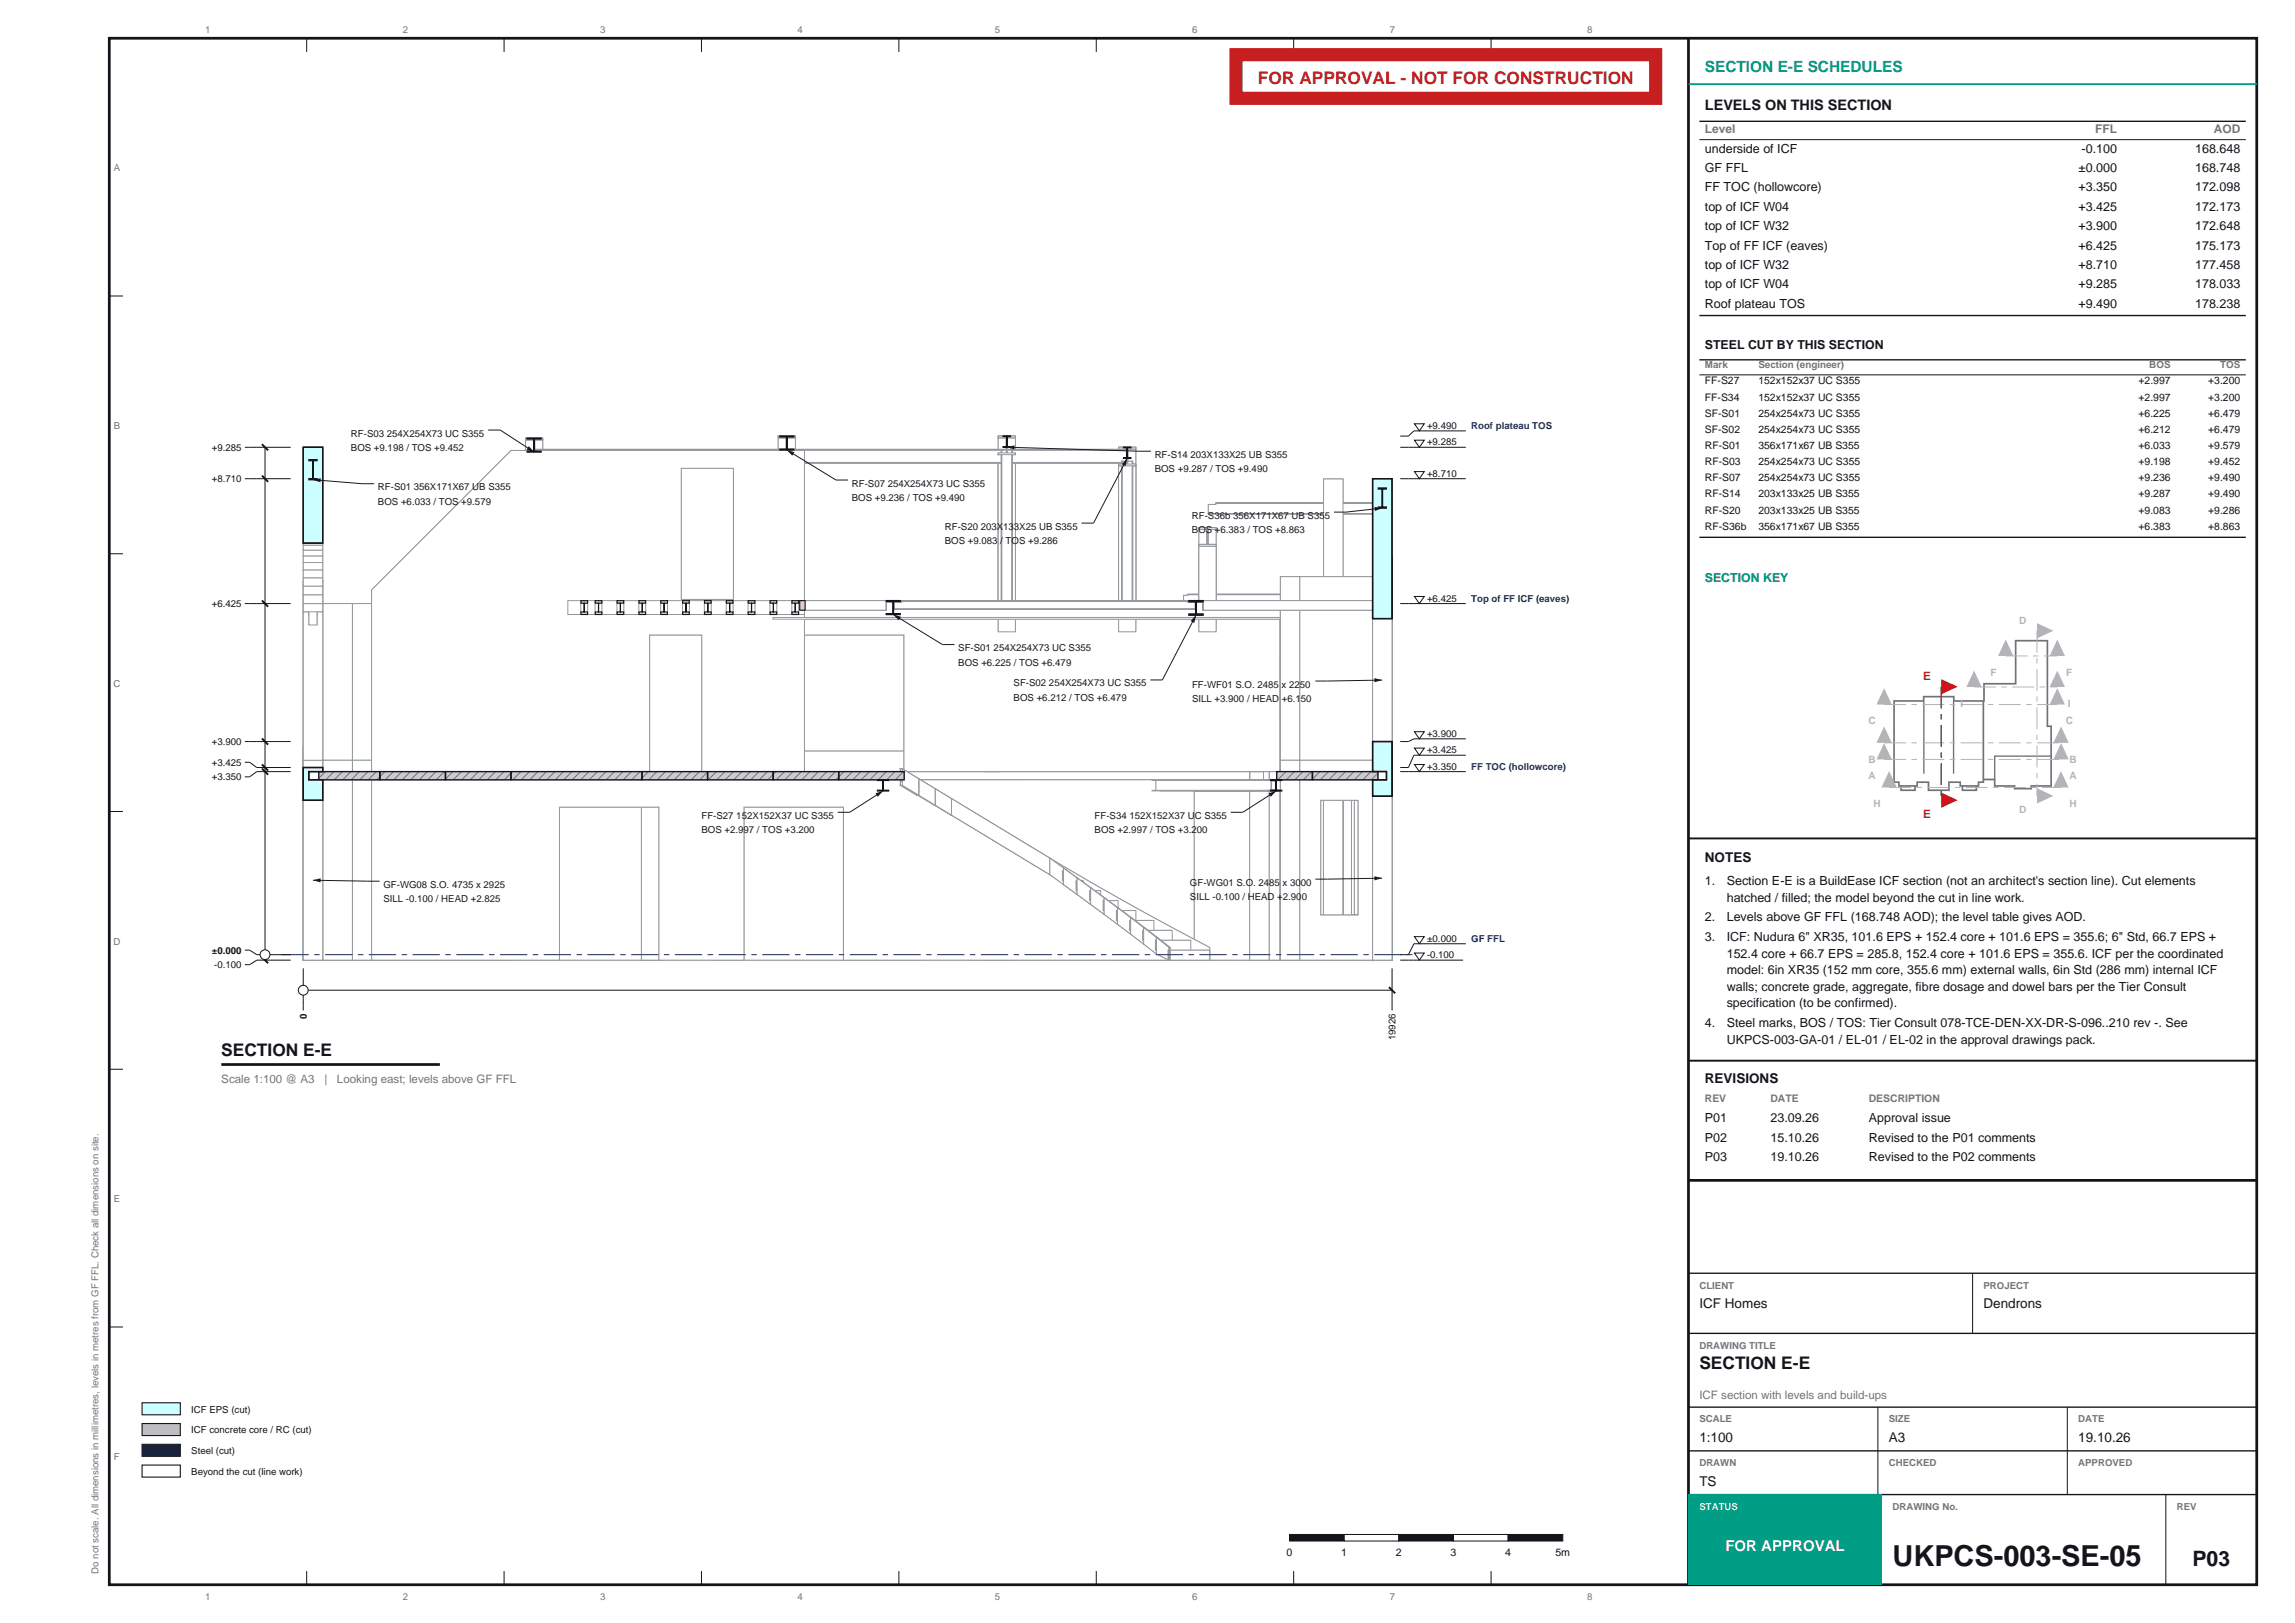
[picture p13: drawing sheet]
<svg xmlns="http://www.w3.org/2000/svg" width="420mm" height="297mm" viewBox="0 0 420 297" stroke-linecap="round" stroke-linejoin="round" font-family="sans-serif">
<defs><g id="words">
<text font-size="5.3" fill="#14141a" x="346.4" y="286.6">UKPCS-003-SE-05</text>
<text font-size="3.9" fill="#14141a" x="401.2" y="286.6">P03</text>
<text font-size="3.2" fill="#c71f1f" x="230.2" y="15.4">FOR APPROVAL - NOT FOR CONSTRUCTION</text>
<g font-size="3.2" fill="#14141a">
<text x="40.5" y="193.2">SECTION E-E</text>
<text x="311" y="250.6">SECTION E-E</text>
</g>
<text font-size="2.8" fill="#009e85" x="312" y="13.2">SECTION E-E SCHEDULES</text>
<text font-size="2.8" fill="#fff" x="315.7" y="283.8">FOR APPROVAL</text>
<text font-size="2.6" fill="#14141a" x="312" y="20.2">LEVELS ON THIS SECTION</text>
<g font-size="2.5" fill="#14141a">
<text x="312" y="157.7">NOTES</text>
<text x="312" y="198.1">REVISIONS</text>
<text x="311" y="239.4">ICF Homes</text>
<text x="363" y="239.4">Dendrons</text>
<text x="311" y="263.9">1:100</text>
<text x="345.7" y="263.9">A3</text>
<text x="380.3" y="263.9">19.10.26</text>
<text x="311" y="271.9">TS</text>
</g>
<g font-size="2.3" fill="#14141a">
<text x="312" y="27.9">underside of ICF</text>
<text x="380.9" y="27.9">-0.100</text>
<text x="401.7" y="27.9">168.648</text>
<text x="312" y="31.5">GF FFL</text>
<text x="312" y="35">FF TOC (hollowcore)</text>
<text x="380.4" y="31.5">±0.000</text>
<text x="380.4" y="35">+3.350</text>
<text x="401.7" y="31.5">168.748</text>
<text x="401.7" y="35">172.098</text>
<text x="312" y="38.6">top of ICF W04</text>
<text x="380.4" y="38.6">+3.425</text>
<text x="401.7" y="38.6">172.173</text>
<text x="312" y="42.1">top of ICF W32</text>
<text x="312" y="45.7">Top of FF ICF (eaves)</text>
<text x="380.4" y="42.1">+3.900</text>
<text x="380.4" y="45.7">+6.425</text>
<text x="401.7" y="42.1">172.648</text>
<text x="401.7" y="45.7">175.173</text>
<text x="312" y="49.2">top of ICF W32</text>
<text x="312" y="52.8">top of ICF W04</text>
<text x="380.4" y="49.2">+8.710</text>
<text x="380.4" y="52.8">+9.285</text>
<text x="401.7" y="49.2">177.458</text>
<text x="401.7" y="52.8">178.033</text>
<text x="312" y="56.3">Roof plateau TOS</text>
<text x="380.4" y="56.3">+9.490</text>
<text x="401.7" y="56.3">178.238</text>
<text x="312" y="63.8">STEEL CUT BY THIS SECTION</text>
<text x="312" y="162">1.</text>
<text x="316" y="162">Section E-E is a BuildEase ICF section (not an architect's section line). Cut elements</text>
<text x="316" y="165">hatched / filled; the model beyond the cut in line work.</text>
<text x="312" y="168.6">2.</text>
<text x="312" y="172.2">3.</text>
<text x="316" y="168.6">Levels above GF FFL (168.748 AOD); the level table gives AOD.</text>
<text x="316" y="172.2">ICF: Nudura 6&quot; XR35, 101.6 EPS + 152.4 core + 101.6 EPS = 355.6; 6&quot; Std, 66.7 EPS +</text>
<text x="316" y="175.3">152.4 core + 66.7 EPS = 285.8, 152.4 core + 101.6 EPS = 355.6. ICF per the coordinated</text>
<text x="316" y="178.3">model: 6in XR35 (152 mm core, 355.6 mm) external walls, 6in Std (286 mm) internal ICF</text>
<text x="316" y="181.3">walls; concrete grade, aggregate, fibre dosage and dowel bars per the Tier Consult</text>
<text x="316" y="184.3">specification (to be confirmed).</text>
<text x="312" y="188">4.</text>
<text x="316" y="188">Steel marks, BOS / TOS: Tier Consult 078-TCE-DEN-XX-DR-S-096..210 rev -. See</text>
<text x="316" y="191">UKPCS-003-GA-01 / EL-01 / EL-02 in the approval drawings pack.</text>
<text x="312" y="205.3">P01</text>
<text x="312" y="208.9">P02</text>
<text x="324" y="205.3">23.09.26</text>
<text x="324" y="208.9">15.10.26</text>
<text x="342" y="205.3">Approval issue</text>
<text x="342" y="208.9">Revised to the P01 comments</text>
<text x="312" y="212.5">P03</text>
<text x="324" y="212.5">19.10.26</text>
<text x="342" y="212.5">Revised to the P02 comments</text>
</g>
<text font-size="2.3" fill="#006b5c" x="312" y="106.4">SECTION KEY</text>
<g font-size="2.2" fill="#73737a">
<text x="312" y="24.4">Level</text>
<text x="383.4" y="24.4">FFL</text>
<text x="405.1" y="24.4">AOD</text>
</g>
<g font-size="2.1" fill="#cc141a">
<text x="351.9" y="124.5">E</text>
<text x="351.9" y="149.6">E</text>
</g>
<g font-size="2.1" fill="#73737a">
<text x="40.5" y="198.2">Scale 1:100 @ A3</text>
<text x="59.4" y="198.2">|</text>
<text x="61.7" y="198.2">Looking east; levels above GF FFL</text>
<text x="311" y="256.1">ICF section with levels and build-ups</text>
</g>
<g font-size="1.9" fill="#14141a">
<text x="312" y="70.4">FF-S27</text>
<text x="321.8" y="70.4">152x152x37 UC S355</text>
<text x="391.4" y="70.4">+2.997</text>
<text x="404.1" y="70.4">+3.200</text>
<text x="312" y="73.3">FF-S34</text>
<text x="312" y="76.3">SF-S01</text>
<text x="321.8" y="73.3">152x152x37 UC S355</text>
<text x="321.8" y="76.3">254x254x73 UC S355</text>
<text x="391.4" y="73.3">+2.997</text>
<text x="391.4" y="76.3">+6.225</text>
<text x="404.1" y="73.3">+3.200</text>
<text x="404.1" y="76.3">+6.479</text>
<text x="312" y="79.2">SF-S02</text>
<text x="312" y="82.2">RF-S01</text>
<text x="321.8" y="79.2">254x254x73 UC S355</text>
<text x="321.8" y="82.2">356x171x67 UB S355</text>
<text x="391.4" y="79.2">+6.212</text>
<text x="391.4" y="82.2">+6.033</text>
<text x="404.1" y="79.2">+6.479</text>
<text x="404.1" y="82.2">+9.579</text>
<text x="312" y="85.1">RF-S03</text>
<text x="312" y="88.1">RF-S07</text>
<text x="321.8" y="85.1">254x254x73 UC S355</text>
<text x="321.8" y="88.1">254x254x73 UC S355</text>
<text x="391.4" y="85.1">+9.198</text>
<text x="391.4" y="88.1">+9.236</text>
<text x="404.1" y="85.1">+9.452</text>
<text x="404.1" y="88.1">+9.490</text>
<text x="312" y="91">RF-S14</text>
<text x="312" y="94">RF-S20</text>
<text x="321.8" y="91">203x133x25 UB S355</text>
<text x="321.8" y="94">203x133x25 UB S355</text>
<text x="391.4" y="91">+9.287</text>
<text x="391.4" y="94">+9.083</text>
<text x="404.1" y="91">+9.490</text>
<text x="404.1" y="94">+9.286</text>
<text x="312" y="96.9">RF-S36b</text>
<text x="321.8" y="96.9">356x171x67 UB S355</text>
<text x="391.4" y="96.9">+6.383</text>
<text x="404.1" y="96.9">+8.863</text>
<text x="235.5" y="284.8">0</text>
<text x="245.5" y="284.8">1</text>
<text x="255.5" y="284.8">2</text>
<text x="265.5" y="284.8">3</text>
<text x="275.5" y="284.8">4</text>
<text x="284.7" y="284.8">5m</text>
</g>
<g font-size="1.9" fill="#73737a">
<text x="312" y="201.7">REV</text>
<text x="324" y="201.7">DATE</text>
<text x="342" y="201.7">DESCRIPTION</text>
</g>
<g font-size="1.8" fill="#73737a">
<text x="37.6" y="6">1</text>
<text x="73.7" y="6">2</text>
<text x="109.8" y="6">3</text>
<text x="145.9" y="6">4</text>
<text x="182.1" y="6">5</text>
<text x="218.2" y="6">6</text>
<text x="254.3" y="6">7</text>
<text x="290.4" y="6">8</text>
<text x="20.8" y="31.4">A</text>
<text x="312" y="67.4">Mark</text>
<text x="321.8" y="67.4">Section (engineer)</text>
<text x="393.3" y="67.4">BOS</text>
<text x="406.3" y="67.4">TOS</text>
<text x="20.8" y="78.6">B</text>
<text x="20.8" y="125.7">C</text>
<text x="20.8" y="172.9">D</text>
<text x="20.8" y="220">E</text>
<text x="311" y="235.8">CLIENT</text>
<text x="363" y="235.8">PROJECT</text>
<text x="311" y="246.8">DRAWING TITLE</text>
<text x="311" y="260.3">SCALE</text>
<text x="345.7" y="260.3">SIZE</text>
<text x="380.3" y="260.3">DATE</text>
<text x="20.9" y="267.2">F</text>
<text x="311" y="268.3">DRAWN</text>
<text x="345.7" y="268.3">CHECKED</text>
<text x="380.3" y="268.3">APPROVED</text>
<text x="346.4" y="276.3">DRAWING No.</text>
<text x="398.4" y="276.3">REV</text>
<text x="18" y="288" transform="rotate(-90 18 288)">Do not scale. All dimensions in millimetres, levels in metres from GF FFL. Check all dimensions on site.</text>
<text x="37.6" y="292.8">1</text>
<text x="73.7" y="292.8">2</text>
<text x="109.8" y="292.8">3</text>
<text x="145.9" y="292.8">4</text>
<text x="182.1" y="292.8">5</text>
<text x="218.2" y="292.8">6</text>
<text x="254.3" y="292.8">7</text>
<text x="290.4" y="292.8">8</text>
</g>
<g font-size="1.8" fill="#14141a">
<text x="38.8" y="82.5">+9.285</text>
<text x="261.2" y="81.5">+9.285</text>
<text x="261.2" y="78.5">+9.490</text>
<text x="38.8" y="88.2">+8.710</text>
<text x="261.2" y="87.3">+8.710</text>
<text x="38.8" y="111.1">+6.425</text>
<text x="261.2" y="110.1">+6.425</text>
<text x="38.8" y="136.3">+3.900</text>
<text x="261.2" y="137.9">+3.425</text>
<text x="261.2" y="134.9">+3.900</text>
<text x="38.8" y="142.8">+3.350</text>
<text x="38.8" y="140.1">+3.425</text>
<text x="261.2" y="140.9">+3.350</text>
<text x="261.2" y="172.4">±0.000</text>
<text x="38.8" y="174.5">±0.000</text>
<text x="39.2" y="177.2">-0.100</text>
<text x="261.2" y="175.4">-0.100</text>
<text x="56.1" y="186.5" transform="rotate(-90 56.1 186.5)">0</text>
<text x="255.4" y="190.4" transform="rotate(-90 255.4 190.4)">19926</text>
<text x="35" y="258.5">ICF EPS (cut)</text>
<text x="35" y="262.3">ICF concrete core / RC (cut)</text>
<text x="35" y="266.1">Steel (cut)</text>
<text x="35" y="269.9">Beyond the cut (line work)</text>
</g>
<g font-size="1.8" fill="#1a1a1f">
<text x="64.2" y="79.9">RF-S03 254X254X73 UC S355</text>
<text x="64.2" y="82.5">BOS +9.198 / TOS +9.452</text>
<text x="211.3" y="83.8">RF-S14 203X133X25 UB S355</text>
<text x="69.2" y="89.7">RF-S01 356X171X67 UB S355</text>
<text x="155.9" y="89">RF-S07 254X254X73 UC S355</text>
<text x="211.3" y="86.4">BOS +9.287 / TOS +9.490</text>
<text x="69.2" y="92.4">BOS +6.033 / TOS +9.579</text>
<text x="155.9" y="91.7">BOS +9.236 / TOS +9.490</text>
<text x="218.1" y="94.9">RF-S36b 356X171X67 UB S355</text>
<text x="172.9" y="96.9">RF-S20 203X133X25 UB S355</text>
<text x="172.9" y="99.6">BOS +9.083 / TOS +9.286</text>
<text x="218.1" y="97.6">BOS +6.383 / TOS +8.863</text>
<text x="175.4" y="119.1">SF-S01 254X254X73 UC S355</text>
<text x="175.4" y="121.8">BOS +6.225 / TOS +6.479</text>
<text x="185.5" y="125.6">SF-S02 254X254X73 UC S355</text>
<text x="218.2" y="125.8">FF-WF01 S.O. 2485 x 2250</text>
<text x="185.5" y="128.3">BOS +6.212 / TOS +6.479</text>
<text x="218.2" y="128.5">SILL +3.900 / HEAD +6.150</text>
<text x="128.4" y="149.8">FF-S27 152X152X37 UC S355</text>
<text x="200.3" y="149.8">FF-S34 152X152X37 UC S355</text>
<text x="128.4" y="152.5">BOS +2.997 / TOS +3.200</text>
<text x="200.3" y="152.5">BOS +2.997 / TOS +3.200</text>
<text x="70.2" y="162.4">GF-WG08 S.O. 4735 x 2925</text>
<text x="70.2" y="165.1">SILL -0.100 / HEAD +2.825</text>
<text x="217.8" y="162.1">GF-WG01 S.O. 2485 x 3000</text>
<text x="217.8" y="164.7">SILL -0.100 / HEAD +2.900</text>
</g>
<g font-size="1.8" fill="#0d2973">
<text x="269.2" y="78.5">Roof plateau TOS</text>
<text x="269.2" y="110.1">Top of FF ICF (eaves)</text>
<text x="269.2" y="140.9">FF TOC (hollowcore)</text>
<text x="269.2" y="172.4">GF FFL</text>
</g>
<g font-size="1.8" fill="#b3b3b8">
<text x="369.5" y="114.2">D</text>
<text x="364.3" y="123.6">F</text>
<text x="378.1" y="123.6">F</text>
<text x="358.8" y="129.3">I</text>
<text x="378.4" y="129.3">I</text>
<text x="341.9" y="132.5">C</text>
<text x="378" y="132.5">C</text>
<text x="341.9" y="142.6">A</text>
<text x="341.9" y="139.5">B</text>
<text x="378.7" y="142.6">A</text>
<text x="378.7" y="139.5">B</text>
<text x="342.9" y="147.7">H</text>
<text x="369.5" y="148.8">D</text>
<text x="378.7" y="147.7">H</text>
</g>
<text font-size="1.8" fill="#d9fff2" x="311" y="276.3">STATUS</text>
</g></defs>
<path d="M20 7h393v283h-393zM309 7v283" fill="none" stroke="#14141a" stroke-width=".5"/>
<g fill="none" stroke="#14141a" stroke-width=".18">
<path d="M56.1 7v2.5M92.3 7v2.5M128.4 7v2.5M164.5 7v2.5M200.6 7v2.5M236.8 7v2.5M272.9 7v2.5M20 54.2h2.5M20 101.3h2.5M20 148.5h2.5M20 195.7h2.5M20 242.8h2.5"/>
<path d="M56.1 287.5v2.5M92.3 287.5v2.5M128.4 287.5v2.5M164.5 287.5v2.5M200.6 287.5v2.5M236.8 287.5v2.5M272.9 287.5v2.5"/>
</g>
<g fill="#fff" stroke="#94999e" stroke-width=".18">
<path d="M118.4 142.7h2.5v33z"/>
<path d="M117.4 137.5l3.5 3.7h-2.5z"/>
<path d="M245.8 137.5l-3.6 38.2 2.5-33z"/>
<path d="M208.2 110.1l1.8-.2z"/>
<path d="M210 109.9l8.5 .2h-8.5z"/>
<path d="M208.2 109.9l8.5 .2h-8.5z"/>
<path d="M208.2 112.3l8 .2h-8z"/>
<path d="M210 109.9h8.6l-.1 .2z"/>
<path d="M208.2 109.9h8.6l-.1 .2z"/>
<path d="M208.2 112.3h8v.2z"/>
<path d="M216.2 112.5h1.8l27.7 27.7z"/>
<path d="M217.7 110.1h.8l28.2 28.1z"/>
<path d="M216.7 110.1h.9l28.1 28.1z"/>
<path d="M218 112.3l27.7 27.9-27.7-27.7z"/>
<path d="M216.2 112.3h.9l27.7 27.8z"/>
<path d="M216.2 112.3l27.7 27.9-27.7-27.7z"/>
<path d="M218 112.3l27.8 27.8-.1 .1z"/>
<path d="M216.2 112.5l29.5 27.7h-1.8z"/>
<path d="M216.2 112.3l28.6 27.8h-.9z"/>
<path d="M216.2 112.3l27.7 27.8v.1z"/>
<path d="M217.7 110.1l29 28.1h-.9z"/>
<path d="M216.7 110.1l29 28.1h-.8z"/>
<path d="M232.3 141.2l9.9-3.7v3.7z"/>
<path d="M232.3 137.5h9.9l-9.9 3.7z"/>
<path d="M243.9 140.1h.9l-.9 .1z"/>
<path d="M251.2 142.7h1.1l2.5 2z"/>
<path d="M245.8 141.2l5.4-2.1v2.1z"/>
<path d="M245.8 139.1h5.4l-5.4 2.1z"/>
<path d="M237.9 139.1l4.3 2.1h-4.3z"/>
<path d="M210.8 142.7l1.5 .1z"/>
<path d="M231.9 142.7l.7 .1h-.7z"/>
<path d="M232.7 142.8l.7-.1v.1z"/>
<path d="M231.9 142.7h1.5l-.7 .1z"/>
<path d="M231.9 144.7l.8-.1z"/>
<path d="M231.9 144.7l1.5-.1z"/>
<path d="M231.9 142.7l.8 .1z"/>
<path d="M242.2 137.5h3.6v38.2h-3.6z" fill-rule="evenodd"/>
<path d="M120.9 137.5h121.3v38.2h-64.5v-24.8h-9.1v24.8h-38.2v-24.8h-9.1v24.8h-.4z" fill-rule="evenodd"/>
<path d="M117.4 137.5h3.5v38.2h-3.5z" fill-rule="evenodd"/>
<path d="M215.2 138.4h2.6v.1h-1.3v1.6h1.3v.1h-2.6v-.1h1.2v-1.6h-1.2z" fill-rule="evenodd"/>
<path d="M120.9 141.2h121.3v1.5h-121.3z" fill-rule="evenodd"/>
<path d="M242.2 141.2h1.1v1.5h-1.1z" fill-rule="evenodd"/>
<path d="M118.4 141.2h2.5v1.5h-2.5z" fill-rule="evenodd"/>
<path d="M180.2 142.7h2.9v33h-2.9z" fill-rule="evenodd"/>
<path d="M120.9 137.5h121.3v3.7h-121.3z" fill-rule="evenodd"/>
<path d="M120.9 142.7h121.3v33h-64.5v-24.8h-9.1v24.8h-38.2v-24.8h-9.1v24.8h-.4z" fill-rule="evenodd"/>
<path d="M117.4 137.5l3.5-.1v3.8z" fill-rule="evenodd"/>
<path d="M117.4 137.5l1 3.7v1.5l2.5 32.9v-32.9v33h-3.5z" fill-rule="evenodd"/>
<path d="M242.2 137.4l3.6 .1v38.2h-3.6v-33h1.1v-1.5h-1.1z" fill-rule="evenodd"/>
<path d="M117.4 137.5h3.5v3.7h-2.5v1.5h2.5v33h-3.5z" fill-rule="evenodd"/>
<path d="M242.2 137.5h3.6v38.2h-3.6v-33h2.5v-1.5h-2.5z" fill-rule="evenodd"/>
<path d="M180.2 135h2.9v6.2h-2.9z" fill-rule="evenodd"/>
<path d="M180.2 142.7h2.9z" fill-rule="evenodd"/>
<path d="M242.2 148h3.6v27.7h-3.6z" fill-rule="evenodd"/>
<path d="M55.5 136.7h61.9v39h-61.9z" fill-rule="evenodd"/>
<path d="M117.4 137.5h3.5v3.7h-2.5v1.5h2.5v33h-3.5z" fill-rule="evenodd"/>
<path d="M117.4 137.5h3.5v3.7h-2.5z" fill-rule="evenodd"/>
<path d="M118.4 142.7h2.5v33h-3.5z" fill-rule="evenodd"/>
<path d="M117.4 137.5l1 3.7v1.5l-1 33z" fill-rule="evenodd"/>
<path d="M76.5 141.2h4v.4h-1.9v3.2h1.9v.3h-4v-.3h1.9v-3.2h-1.9z" fill-rule="evenodd"/>
<path d="M116 141.2h4.1v.5h-1.9v3.2h1.9v.5h-4.1v-.5h1.9v-3.2h-1.9z" fill-rule="evenodd"/>
<path d="M114 142.7h2v1h-.1v-.9h-1.9z" fill-rule="evenodd"/>
<path d="M80.5 142.7h2v.1h-1.9v.9h-.1z" fill-rule="evenodd"/>
<path d="M74.4 142.7h2.1v1h-.1v-.9h-2z" fill-rule="evenodd"/>
<path d="M55.5 141.2h60.4v1.5h-60.4z" fill-rule="evenodd"/>
<path d="M118.3 141.2l.1 1.5z" fill-rule="evenodd"/>
<path d="M120.1 142.7h2v.1h-1.9v.9h-.1z" fill-rule="evenodd"/>
<path d="M117.4 137.5h3.5v38.2h-3.5z" fill-rule="evenodd"/>
<path d="M55.5 136.7h61.9v39h-61.9v-33h60.4v-1.5h-60.4z" fill-rule="evenodd"/>
<path d="M215.2 109.9h2.6v28.5h-2.6z" fill-rule="evenodd"/>
<path d="M216.5 110.1h1.3v28.4h-1.3z" fill-rule="evenodd"/>
<path d="M215.2 110.1h1.2v28.4h-1.2z" fill-rule="evenodd"/>
<path d="M216.5 112.3h1.3v27.8h-1.3z" fill-rule="evenodd"/>
<path d="M215.2 112.3h1.2v27.8h-1.2z" fill-rule="evenodd"/>
<path d="M215.2 112.5h2.6v27.7h-2.6z" fill-rule="evenodd"/>
<path d="M180.2 112.5h2.9v22.5h-2.9z" fill-rule="evenodd"/>
<path d="M215.2 112.3h2.6v.2h-2.6z" fill-rule="evenodd"/>
<path d="M215.2 109.9h2.6v.2h-2.6z" fill-rule="evenodd"/>
<path d="M216.4 110.1h.1v2.2h-.1z" fill-rule="evenodd"/>
<path d="M146.1 112.3h35.5v.2h-35.4l-27.6 27.6-.1-.1z" fill-rule="evenodd"/>
<path d="M116.7 138.3l28.4-28.4h36.5v.2h-36.4l-28.3 28.3z" fill-rule="evenodd"/>
<path d="M116.9 138.4l28.3-28.3h36.4v2.2h-35.5l-27.6 27.7z" fill-rule="evenodd"/>
<path d="M116.9 138.4l28.3-28.3h36.4v2.2h-35.5l-27.6 27.7z" fill-rule="evenodd"/>
<path d="M146.6 110.2l.1 1.7h.6h-1.3h.6z" fill-rule="evenodd"/>
<path d="M146.1 112.3h35.5v.2h-35.4l-27.6 27.6-.1-.1z" fill-rule="evenodd"/>
<path d="M145.1 109.9h36.5v.2h-36.4l-28.3 28.3-.2-.1z" fill-rule="evenodd"/>
<path d="M146 109.9h1.3l-.6 .1v1.9h.6h-1.3h.6v-1.9z" fill-rule="evenodd"/>
<path d="M242.2 148h3.6v27.7h-3.6z" fill-rule="evenodd"/>
<path d="M181.7 109.9h36.5l28.4 28.5-.1 .1-28.4-28.4h-36.4z" fill-rule="evenodd"/>
<path d="M181.7 112.3h35.5l27.7 27.8-.1 .1-27.7-27.7h-35.4z" fill-rule="evenodd"/>
<path d="M215.2 109.9h2.6v.2h-1.3v2.2h1.3v.2h-2.6v-.2h1.2v-2.2h-1.2z" fill-rule="evenodd"/>
<path d="M181.7 110.1h36.4l28.4 28.4-1.6 1.6-27.7-27.8h-35.5z" fill-rule="evenodd"/>
<path d="M181.7 110.1h36.4l28.4 28.4-1.6 1.6-27.7-27.8h-35.5z" fill-rule="evenodd"/>
<path d="M216.4 110.2l.1 1.7h.6h-1.3h.6z" fill-rule="evenodd"/>
<path d="M181.7 109.9h36.5l28.4 28.5-.1 .1-28.4-28.4h-36.4z" fill-rule="evenodd"/>
<path d="M181.7 112.3h35.5l27.7 27.8-.1 .1-27.7-27.7h-35.4z" fill-rule="evenodd"/>
<path d="M215.8 109.9h1.3l-.6 .1v1.9h.6h-1.3h.6v-1.9z" fill-rule="evenodd"/>
<path d="M242.2 137.5h3.6v38.2h-3.6v-33h2.5v-1.5h-2.5z" fill-rule="evenodd"/>
<path d="M247.8 124.9h3.6v50.8h-3.6z" fill-rule="evenodd"/>
<path d="M245.8 124.9h2v50.8h-2z" fill-rule="evenodd"/>
<path d="M242.2 124.9h3.6v50.8h-3.6v-33h2.5v-1.5h-2.5z" fill-rule="evenodd"/>
<path d="M180.9 145.1h63.9v.1h-63.9z" fill-rule="evenodd"/>
<path d="M180.9 142.7h63.9v.1h-63.9z" fill-rule="evenodd"/>
<path d="M247.8 141.2h1.1v1.5h-1.1z" fill-rule="evenodd"/>
<path d="M247.8 141.2v1.5z" fill-rule="evenodd"/>
<path d="M245.8 141.2h1v1.5h-1z" fill-rule="evenodd"/>
<path d="M244.7 141.2h1.1v1.5h-1.1z" fill-rule="evenodd"/>
<path d="M180.9 142.8h63.9v2.3h-63.9z" fill-rule="evenodd"/>
<path d="M180.9 142.8h63.9v2.3h-63.9z" fill-rule="evenodd"/>
<path d="M247.8 121.3h3.6v3.6h-3.6z" fill-rule="evenodd"/>
<path d="M180.9 145.1h63.9v.1h-63.9z" fill-rule="evenodd"/>
<path d="M180.9 142.7h63.9v.1h-63.9z" fill-rule="evenodd"/>
<path d="M245.7 124.9h2.1v50.8h-2v-33h1v-1.5h-1z" fill-rule="evenodd"/>
<path d="M242.2 124.9h3.6v16.3h-3.6v1.5h3.6v33h-3.6z" fill-rule="evenodd"/>
<path d="M247.8 121.3h3.6v54.4h-3.6v-33h1.1v-1.5h-1.1z" fill-rule="evenodd"/>
<path d="M247.8 121.3h3.6v54.4h-3.6v-33h2.6v-1.5h-2.6z" fill-rule="evenodd"/>
<path d="M247.8 148h3.6v27.7h-3.6z" fill-rule="evenodd"/>
<path d="M247.8 105.7h3.6v15.6h-3.6z" fill-rule="evenodd"/>
<path d="M247.8 119.5h3.6v21h-3.6z" fill-rule="evenodd"/>
<path d="M180.2 147.7h2.9v28h-2.9z" fill-rule="evenodd"/>
<path d="M217.4 110.7l32 .1z" fill-rule="evenodd"/>
<path d="M217.4 108.7l32 .1z" fill-rule="evenodd"/>
<path d="M216.6 108.9h.8v-.1h32v.1h.7v1.7h-.7v.1h-32v-.1h-.8z" fill-rule="evenodd"/>
<path d="M216.6 108.9h.8v-.1h32v.1h.7v1.7h-.7v.1h-32v-.1h-.8z" fill-rule="evenodd"/>
<path d="M217.4 110.7l32 .1z" fill-rule="evenodd"/>
<path d="M217.4 108.7l32 .1z" fill-rule="evenodd"/>
<path d="M180.2 147.7h2.9v28h-2.9z" fill-rule="evenodd"/>
<path d="M146 109.9h1.3l-.6 .1v1.9h.6h-1.3h.6v-1.9z" fill-rule="evenodd"/>
<path d="M146.1 112.3h35.5v.2h-35.4l-27.6 27.6-.1-.1z" fill-rule="evenodd"/>
<path d="M116.7 138.3l28.4-28.4h36.5v.2h-36.4l-28.3 28.3z" fill-rule="evenodd"/>
<path d="M247.8 119.5h3.6v21h-3.6z" fill-rule="evenodd"/>
<path d="M247.8 105.7h3.6v15.7h-3.6z" fill-rule="evenodd"/>
<path d="M146.6 110.2l.1 1.7h.6h-1.3h.6z" fill-rule="evenodd"/>
<path d="M116.9 138.4l28.3-28.3h36.4v2.2h-35.5l-27.6 27.7z" fill-rule="evenodd"/>
<path d="M116.9 138.4l28.3-28.3h36.4v2.2h-35.5l-27.6 27.7z" fill-rule="evenodd"/>
<path d="M146.6 110.2l.1 1.7h.6h-1.3h.6z" fill-rule="evenodd"/>
<path d="M146.1 112.3h35.5v.2h-35.4l-27.6 27.6-.1-.1z" fill-rule="evenodd"/>
<path d="M145.1 109.9h36.5v.2h-36.4l-28.3 28.3-.2-.1z" fill-rule="evenodd"/>
<path d="M146 109.9h1.3l-.6 .1v1.9h.6h-1.3h.6v-1.9z" fill-rule="evenodd"/>
<path d="M247.8 148h3.6v27.7h-3.6z" fill-rule="evenodd"/>
<path d="M55.5 143.1h22.8v.1h-22.8z" fill-rule="evenodd"/>
<path d="M55.5 141.2h20.7v.1h-20.7z" fill-rule="evenodd"/>
<path d="M55.5 141.3h20.7v.4h2.1v1.4h-22.8z" fill-rule="evenodd"/>
<path d="M55.5 141.3h20.7v.4h2.1v1.4h-22.8z" fill-rule="evenodd"/>
<path d="M247.8 121.4h3.6v54.3h-3.6v-33h1.1v-1.5h-1.1z" fill-rule="evenodd"/>
<path d="M247.8 121.4h3.6v54.3h-3.6v-33h1.1v-1.5h-1.1z" fill-rule="evenodd"/>
<path d="M245.8 124.9h2v50.8h-2z" fill-rule="evenodd"/>
<path d="M242.2 124.9h3.6v50.8h-3.6z" fill-rule="evenodd"/>
<path d="M180.9 145.1h63.9v.1h-63.9z" fill-rule="evenodd"/>
<path d="M180.9 142.7h63.9v.1h-63.9z" fill-rule="evenodd"/>
<path d="M55.5 143.1h22.8v.1h-22.8z" fill-rule="evenodd"/>
<path d="M55.5 141.2h20.7v.1h-20.7z" fill-rule="evenodd"/>
<path d="M247.8 121.4h3.6v3.5h-3.6z" fill-rule="evenodd"/>
<path d="M180.9 142.8h63.9v2.3h-63.9z" fill-rule="evenodd"/>
<path d="M180.9 142.8h63.9v2.3h-63.9z" fill-rule="evenodd"/>
<path d="M247.8 141.2h1.1v1.5h-1.1z" fill-rule="evenodd"/>
<path d="M247.8 141.2v1.5z" fill-rule="evenodd"/>
<path d="M245.8 141.2h1v1.5h-1z" fill-rule="evenodd"/>
<path d="M244.7 141.2h1.1v1.5h-1.1z" fill-rule="evenodd"/>
<path d="M180.9 145.1h63.9v.1h-63.9z" fill-rule="evenodd"/>
<path d="M180.9 142.7h63.9v.1h-63.9z" fill-rule="evenodd"/>
<path d="M247.8 124.9h3.6v50.8h-3.6z" fill-rule="evenodd"/>
<path d="M245.8 124.9h2v50.8h-2z" fill-rule="evenodd"/>
<path d="M242.2 124.9h3.6v50.8h-3.6v-33h2.5v-1.5h-2.5z" fill-rule="evenodd"/>
<path d="M242.2 137.5h3.6v38.2h-3.6v-33h2.5v-1.5h-2.5zM245.8 137.5l-1.1 5.2-2.5 32.5z" fill-rule="evenodd"/>
<path d="M215.8 109.9h1.3l-.6 .1v1.9h.6h-1.3h.6v-1.9z" fill-rule="evenodd"/>
<path d="M181.7 109.9h36.5l28.4 28.5-.1 .1-28.4-28.4h-36.4z" fill-rule="evenodd"/>
<path d="M181.7 112.3h35.5l27.7 27.8-.1 .1-27.7-27.7h-35.4z" fill-rule="evenodd"/>
<path d="M216.4 110.2l.1 1.7h.6h-1.3h.6z" fill-rule="evenodd"/>
<path d="M181.7 110.1h36.4l28.4 28.4-1.6 1.6-27.7-27.8h-35.5z" fill-rule="evenodd"/>
<path d="M208.2 112.3h1.8v.2h-1.8z" fill-rule="evenodd"/>
<path d="M208.2 109.9h1.8v.2h-.9l.8-.2-1.7 .2z" fill-rule="evenodd"/>
<path d="M181.7 110.1h36.4l28.4 28.4-1.6 1.6-27.7-27.8h-35.5z" fill-rule="evenodd"/>
<path d="M209 110.1l.1 2.2z" fill-rule="evenodd"/>
<path d="M202.9 110.2l.1 1.7h.6h-1.3h.6z" fill-rule="evenodd"/>
<path d="M181.7 109.9h36.5l28.4 28.5-.1 .1-28.4-28.4h-36.4z" fill-rule="evenodd"/>
<path d="M181.7 112.3h35.5l27.7 27.8-.1 .1-27.7-27.7h-35.4z" fill-rule="evenodd"/>
<path d="M202.3 109.9h1.3l-.6 .1v1.9h.6h-1.3h.6v-1.9z" fill-rule="evenodd"/>
<path d="M180.2 147.7h2.9v28h-2.9z" fill-rule="evenodd"/>
<path d="M242.2 148h3.6v27.7h-3.6z" fill-rule="evenodd"/>
<path d="M210 112.3h8v.2h-8z" fill-rule="evenodd"/>
<path d="M209.1 110.1h8.6l-.5 2.2h-8.1z" fill-rule="evenodd"/>
<path d="M209 110.1h8.6l-.5 2.2h-8.1z" fill-rule="evenodd"/>
<path d="M217.6 110.1l-.5 2.2z" fill-rule="evenodd"/>
<path d="M216.8 109.9h1.8v.2h-1.9z" fill-rule="evenodd"/>
<path d="M216.2 112.3h1.8v.2h-1.8z" fill-rule="evenodd"/>
<path d="M55.5 142.7h22.8z" fill-rule="evenodd"/>
<path d="M55.5 141.2l20.7 .1z" fill-rule="evenodd"/>
<path d="M216.8 109.9l.9 .2-.5 2.2 .4-2.2z" fill-rule="evenodd"/>
<path d="M55.5 141.3h20.7v.4h2.1v1h-22.8z" fill-rule="evenodd"/>
<path d="M55.5 141.3h20.7v.4h2.1v1h-22.8z" fill-rule="evenodd"/>
<path d="M67.4 141.4l.1 1.1z" fill-rule="evenodd"/>
<path d="M55.5 142.7h22.8z" fill-rule="evenodd"/>
<path d="M55.5 141.2l20.7 .1z" fill-rule="evenodd"/>
<path d="M66.7 141.2h1.5l-.7 .1v1.4h.7h-1.5h.7v-1.4z" fill-rule="evenodd"/>
<path d="M180.2 147.7h2.9v28h-2.9z" fill-rule="evenodd"/>
<path d="M180.2 147.7h2.9v28h-2.9z" fill-rule="evenodd"/>
<path d="M218.6 109.9l28.1 28.2v.1l-28.2-28.1z" fill-rule="evenodd"/>
<path d="M217.2 112.3h.8l27.8 27.8h-.9z" fill-rule="evenodd"/>
<path d="M216.8 109.9l28.1 28.2v.1l-28.2-28.1z" fill-rule="evenodd"/>
<path d="M217.7 110.1l28.1 28.1-.9 1.9-27.7-27.8z" fill-rule="evenodd"/>
<path d="M217.6 110.1l28.1 28.1-.9 1.9-27.7-27.8z" fill-rule="evenodd"/>
<path d="M216.8 109.9h1.8l28.1 28.2h-1.8z" fill-rule="evenodd"/>
<path d="M242.2 148h3.6v27.7h-3.6z" fill-rule="evenodd"/>
<path d="M180.2 147.7h2.9v28h-2.9z" fill-rule="evenodd"/>
<path d="M146 109.9h1.3l-.6 .1v1.9h.6h-1.3h.6v-1.9z" fill-rule="evenodd"/>
<path d="M146.1 112.3h35.5v.2h-35.4l-27.6 27.6-.1-.1z" fill-rule="evenodd"/>
<path d="M116.7 138.3l28.4-28.4h36.5v.2h-36.4l-28.3 28.3z" fill-rule="evenodd"/>
<path d="M146.6 110.2l.1 1.7h.6h-1.3h.6z" fill-rule="evenodd"/>
<path d="M116.9 138.4l28.3-28.3h36.4v2.2h-35.5l-27.6 27.7z" fill-rule="evenodd"/>
<path d="M116.9 138.4l28.3-28.3h36.4v2.2h-35.5l-27.6 27.7z" fill-rule="evenodd"/>
<path d="M146.6 110.2l.1 1.7h.6h-1.3h.6z" fill-rule="evenodd"/>
<path d="M242.2 137.5h3.6v38.2h-3.6v-33h1.1v-1.5h-1.1z" fill-rule="evenodd"/>
<path d="M242.2 137.5h3.6v38.2h-3.6v-33h1.1v-1.5h-1.1z" fill-rule="evenodd"/>
<path d="M232.3 142.7h9.9v33h-9.9z" fill-rule="evenodd"/>
<path d="M228.7 137.5h3.6v38.2h-3.6z" fill-rule="evenodd"/>
<path d="M180.2 112.5h2.9v28.7h-2.9z" fill-rule="evenodd"/>
<path d="M180.2 142.7h2.9v33h-2.9z" fill-rule="evenodd"/>
<path d="M180.2 142.7h2.9v33h-2.9z" fill-rule="evenodd"/>
<path d="M183.1 142.7h45.6v33h-24.5v-28h-18.5v28h-2.6z" fill-rule="evenodd"/>
<path d="M146.1 112.3h35.5v.2h-35.4l-27.6 27.6-.1-.1z" fill-rule="evenodd"/>
<path d="M145.1 109.9h36.5v.2h-36.4l-28.3 28.3-.2-.1z" fill-rule="evenodd"/>
<path d="M180.6 142.7h2.1v.1h-1v1.8h1v.1h-2.1v-.1h1v-1.8h-1z" fill-rule="evenodd"/>
<path d="M146 109.9h1.3l-.6 .1v1.9h.6h-1.3h.6v-1.9z" fill-rule="evenodd"/>
<path d="M243.9 140.2l1.9-.1-.1 .1z" fill-rule="evenodd"/>
<path d="M232.3 141.2h9.9v1.5h-9.9z" fill-rule="evenodd"/>
<path d="M242.2 141.2h1.1v1.5h-1.1z" fill-rule="evenodd"/>
<path d="M231.2 141.2h1.1v1.5h-1.1z" fill-rule="evenodd"/>
<path d="M180.2 142.7h2.9v33h-2.9z" fill-rule="evenodd"/>
<path d="M183.1 142.7h45.6v33h-24.5v-28h-18.5v28h-2.6z" fill-rule="evenodd"/>
<path d="M244.9 138.1h1.8v.1h-.9l-1 1.9 .9-1.9h-.8z" fill-rule="evenodd"/>
<path d="M232.3 137.5h9.9v38.2h-9.9z" fill-rule="evenodd"/>
<path d="M242.2 137.5h3.6v38.2h-3.6z" fill-rule="evenodd"/>
<path d="M228.7 137.4l3.6 .1v38.2h-3.6zM228.7 141.2v1.5h2.5v-1.5z" fill-rule="evenodd"/>
<path d="M228.7 137.5h3.6v38.2h-3.6v-33h2.5v-1.5h-2.5z" fill-rule="evenodd"/>
<path d="M66.7 141.2h1.5l-.7 .1v1.4h.7h-1.5h.7v-1.4z" fill-rule="evenodd"/>
<path d="M55.5 142.7h22.8z" fill-rule="evenodd"/>
<path d="M55.5 141.2l20.7 .1z" fill-rule="evenodd"/>
<path d="M67.4 141.4l.1 1.1z" fill-rule="evenodd"/>
<path d="M55.5 141.3h20.7v.4h2.1v1h-22.8z" fill-rule="evenodd"/>
<path d="M55.5 141.3h20.7v.4h2.1v1h-22.8z" fill-rule="evenodd"/>
<path d="M55.5 142.7h22.8z" fill-rule="evenodd"/>
<path d="M55.5 141.2l20.7 .1z" fill-rule="evenodd"/>
<path d="M228.7 146.5h3.6v18h-3.6z" fill-rule="evenodd"/>
<path d="M228.7 146.5h3.6v18h-3.6z" fill-rule="evenodd"/>
<path d="M55.5 136.7h9v4.5h-9z" fill-rule="evenodd"/>
<path d="M59.6 142.7h4.9v33h-4.9z" fill-rule="evenodd"/>
<path d="M64.5 141.2l3.6-2.1-3.6 36.6z" fill-rule="evenodd"/>
<path d="M64.5 141.2h3.4l.2-2.1v36.6h-3.6l3.2-33h-3.2z" fill-rule="evenodd"/>
<path d="M64.5 139.1h3.6l-3.6 2.1z" fill-rule="evenodd"/>
<path d="M180.6 142.7h2.1v.1h-1v1.8h1v.1h-2.1v-.1h1v-1.8h-1z" fill-rule="evenodd"/>
<path d="M55.5 146.1h7.9v.1h-7.9z" fill-rule="evenodd"/>
<path d="M55.5 142.7h7.9v.1h-7.9z" fill-rule="evenodd"/>
<path d="M86.2 146.4h103.1v.5h-103.1z" fill-rule="evenodd"/>
<path d="M86.2 142.7h103.1v.5h-103.1z" fill-rule="evenodd"/>
<path d="M120.1 142.7h2v.1h-1.9v.9h-.1z" fill-rule="evenodd"/>
<path d="M116 141.2h4.1v.5h-1.9v3.2h1.9v.5h-4.1v-.5h1.9v-3.2h-1.9z" fill-rule="evenodd"/>
<path d="M114 142.7h2v1h-.1v-.9h-1.9z" fill-rule="evenodd"/>
<path d="M202.3 109.9h1.3l-.6 .1v1.9h.6h-1.3h.6v-1.9z" fill-rule="evenodd"/>
<path d="M232.3 142.7h2v33h-2z" fill-rule="evenodd"/>
<path d="M234.3 139.1h3.6v36.6h-3.6z" fill-rule="evenodd"/>
<path d="M228.7 137.5h3.6v38.2h-3.6v-33h2.5v-1.5h-2.5z" fill-rule="evenodd"/>
<path d="M228.7 142.7h3.6v33h-3.6z" fill-rule="evenodd"/>
<path d="M64.5 110.5h3.6v28.6h-3.6z" fill-rule="evenodd"/>
<path d="M234.3 110.5h3.6v28.6h-3.6z" fill-rule="evenodd"/>
<path d="M68.1 110.5h166.2v30.7h-68.9v-25h-18.2v25h-79.1z" fill-rule="evenodd"/>
<path d="M96.2 113.2h3.1v.2h-1.5v2h1.5v.2h-3.1v-.2h1.5v-2h-1.5z" fill-rule="evenodd"/>
<path d="M142.4 113.2h3.2v.2h-1.5v2h1.5v.2h-3.2v-.2h1.5v-2h-1.5z" fill-rule="evenodd"/>
<path d="M182.7 113.2h3.1v.2h-1.4v2h1.4v.2h-3.1v-.2h1.5v-2h-1.5z" fill-rule="evenodd"/>
<path d="M204.7 113.2h3.2v.2h-1.5v2h1.5v.2h-3.2v-.2h1.5v-2h-1.5z" fill-rule="evenodd"/>
<path d="M219.4 113.2h3.2v.2h-1.5v2h1.5v.2h-3.2v-.2h1.5v-2h-1.5z" fill-rule="evenodd"/>
<path d="M68 142.7h25.5v33h-25.5z" fill-rule="evenodd"/>
<path d="M55.5 142.8h7.9v3.3h-7.9z" fill-rule="evenodd"/>
<path d="M55.5 142.8h7.9v3.3h-7.9z" fill-rule="evenodd"/>
<path d="M189.4 144.6h41.9v.1h-41.9z" fill-rule="evenodd"/>
<path d="M189.4 142.7h41.9v.1h-41.9z" fill-rule="evenodd"/>
<path d="M182.6 146.9h1.5v28.8h-1.5z" fill-rule="evenodd"/>
<path d="M64.5 141.2h1v1.5h-1z" fill-rule="evenodd"/>
<path d="M55.5 141.2h9v1.5h-9z" fill-rule="evenodd"/>
<path d="M55.5 146.1h7.9v.1h-7.9z" fill-rule="evenodd"/>
<path d="M55.5 142.7h7.9v.1h-7.9z" fill-rule="evenodd"/>
<path d="M181.6 143.3l.1 1.3h1v.1h-2.1v-.1h1z" fill-rule="evenodd"/>
<path d="M55.5 142.7h4.1v3.8h-4.1z" fill-rule="evenodd"/>
<path d="M86.2 143.2h103.1v3.2h-103.1z" fill-rule="evenodd"/>
<path d="M189.4 142.8h41.9v1.8h-41.9z" fill-rule="evenodd"/>
<path d="M189.4 142.8h41.9v1.8h-41.9z" fill-rule="evenodd"/>
<path d="M86.2 143.2h103.1v3.2h-103.1z" fill-rule="evenodd"/>
<path d="M55.5 142.7h4.1v3.8h-4.1z" fill-rule="evenodd"/>
<path d="M64.5 139.1h3.6v2.1h-2.6v1.5h2.6v33h-3.6z" fill-rule="evenodd"/>
<path d="M55.5 136.7h9v39h-4.9v-33h-4.1z" fill-rule="evenodd"/>
<path d="M64.5 139.1h3.6v2.1h-2.6z" fill-rule="evenodd"/>
<path d="M65.5 142.7h2.6v33h-3.6z" fill-rule="evenodd"/>
<path d="M64.5 139.1l1 2.1-1 34.5z" fill-rule="evenodd"/>
<path d="M146 109.9h1.3l-.6 .1v1.9h.6h-1.3h.6v-1.9z" fill-rule="evenodd"/>
<path d="M182.6 146.9h1.5v28.8h-1.5z" fill-rule="evenodd"/>
<path d="M76.5 141.2h4v.4h-1.9v3.2h1.9v.3h-4v-.3h1.9v-3.2h-1.9z" fill-rule="evenodd"/>
<path d="M80.5 142.7h2v.1h-1.9v.9h-.1z" fill-rule="evenodd"/>
<path d="M74.4 142.7h2.1v1h-.1v-.9h-2z" fill-rule="evenodd"/>
<path d="M189.4 144.6h41.9v.1h-41.9z" fill-rule="evenodd"/>
<path d="M189.4 142.7h41.9v.1h-41.9z" fill-rule="evenodd"/>
<path d="M68 142.7h25.5v33h-25.5z" fill-rule="evenodd"/>
<path d="M146.9 109.9h19v1.8h-19z" fill-rule="evenodd"/>
<path d="M232.3 142.7h2v33h-2z" fill-rule="evenodd"/>
<path d="M228.7 142.7h3.6v33h-3.6z" fill-rule="evenodd"/>
<path d="M68.1 110.5h166.2v30.7h-68.9v-25h-18.2v25h-79.1z" fill-rule="evenodd"/>
<path d="M233.1 109.9h1.3v.5h-.6v1.6h.6v.5h-1.3v-.5h.6v-1.6h-.6z" fill-rule="evenodd"/>
<path d="M229.1 109.9h1.3v.5h-.6v1.6h.6v.5h-1.3v-.5h.6v-1.6h-.6z" fill-rule="evenodd"/>
<path d="M225.1 109.9h1.3v.5h-.6v1.6h.6v.5h-1.3v-.5h.6v-1.6h-.6z" fill-rule="evenodd"/>
<path d="M221.1 109.9h1.3v.5h-.6v1.6h.6v.5h-1.3v-.5h.6v-1.6h-.6z" fill-rule="evenodd"/>
<path d="M217.1 109.9h1.3v.5h-.6v1.6h.6v.5h-1.3v-.5h.6v-1.6h-.6z" fill-rule="evenodd"/>
<path d="M213.1 109.9h1.3v.5h-.6v1.6h.6v.5h-1.3v-.5h.6v-1.6h-.6z" fill-rule="evenodd"/>
<path d="M209.1 109.9h1.3v.5h-.6v1.6h.6v.5h-1.3v-.5h.6v-1.6h-.6z" fill-rule="evenodd"/>
<path d="M205.1 109.9h1.3v.5h-.6v1.6h.6v.5h-1.3v-.5h.6v-1.6h-.6z" fill-rule="evenodd"/>
<path d="M201.1 109.9h1.3v.5h-.6v1.6h.6v.5h-1.3v-.5h.6v-1.6h-.6z" fill-rule="evenodd"/>
<path d="M197.1 109.9h1.3v.5h-.6v1.6h.6v.5h-1.3v-.5h.6v-1.6h-.6z" fill-rule="evenodd"/>
<path d="M195.8 109.9h1.3v.5h-.6v1.6h.6v.5h-1.3v-.5h.6v-1.6h-.6z" fill-rule="evenodd"/>
<path d="M194.6 109.9h1v1.8h-1z" fill-rule="evenodd"/>
<path d="M165.4 109.9h1v1.8h-1z" fill-rule="evenodd"/>
<path d="M146.3 109.9h1v1.8h-1z" fill-rule="evenodd"/>
<path d="M144.9 109.9h1.2v.5h-.5v1.6h.5v.5h-1.2v-.5h.6v-1.6h-.6z" fill-rule="evenodd"/>
<path d="M140.9 109.9h1.2v.5h-.5v1.6h.5v.5h-1.2v-.5h.6v-1.6h-.6z" fill-rule="evenodd"/>
<path d="M136.9 109.9h1.2v.5h-.5v1.6h.5v.5h-1.2v-.5h.6v-1.6h-.6z" fill-rule="evenodd"/>
<path d="M132.9 109.9h1.2v.5h-.5v1.6h.5v.5h-1.2v-.5h.6v-1.6h-.6z" fill-rule="evenodd"/>
<path d="M128.9 109.9h1.2v.5h-.5v1.6h.5v.5h-1.2v-.5h.6v-1.6h-.6z" fill-rule="evenodd"/>
<path d="M124.9 109.9h1.2v.5h-.5v1.6h.5v.5h-1.2v-.5h.6v-1.6h-.6z" fill-rule="evenodd"/>
<path d="M120.9 109.9h1.2v.5h-.5v1.6h.5v.5h-1.2v-.5h.6v-1.6h-.6z" fill-rule="evenodd"/>
<path d="M116.9 109.9h1.2v.5h-.5v1.6h.5v.5h-1.2v-.5h.6v-1.6h-.6z" fill-rule="evenodd"/>
<path d="M112.9 109.9h1.2v.5h-.5v1.6h.5v.5h-1.2v-.5h.6v-1.6h-.6z" fill-rule="evenodd"/>
<path d="M108.9 109.9h1.2v.5h-.5v1.6h.5v.5h-1.2v-.5h.6v-1.6h-.6z" fill-rule="evenodd"/>
<path d="M104.9 109.9h1.2v.5h-.5v1.6h.5v.5h-1.2v-.5h.6v-1.6h-.6z" fill-rule="evenodd"/>
<path d="M100.9 109.9h1.2v.5h-.5v1.6h.5v.5h-1.2v-.5h.6v-1.6h-.6z" fill-rule="evenodd"/>
<path d="M96.9 109.9h1.2v.5h-.5v1.6h.5v.5h-1.2v-.5h.6v-1.6h-.6z" fill-rule="evenodd"/>
<path d="M92.9 109.9h1.2v.5h-.5v1.6h.5v.5h-1.2v-.5h.6v-1.6h-.6z" fill-rule="evenodd"/>
<path d="M88.9 109.9h1.2v.5h-.5v1.6h.5v.5h-1.2v-.5h.6v-1.6h-.6z" fill-rule="evenodd"/>
<path d="M84.9 109.9h1.2v.5h-.5v1.6h.5v.5h-1.2v-.5h.6v-1.6h-.6z" fill-rule="evenodd"/>
<path d="M80.9 109.9h1.2v.5h-.5v1.6h.5v.5h-1.2v-.5h.6v-1.6h-.6z" fill-rule="evenodd"/>
<path d="M76.9 109.9h1.2v.5h-.5v1.6h.5v.5h-1.2v-.5h.6v-1.6h-.6z" fill-rule="evenodd"/>
<path d="M72.9 109.9h1.2v.5h-.5v1.6h.5v.5h-1.2v-.5h.6v-1.6h-.6z" fill-rule="evenodd"/>
<path d="M68.9 109.9h1.2v.5h-.5v1.6h.5v.5h-1.2v-.5h.6v-1.6h-.6z" fill-rule="evenodd"/>
<path d="M234.3 139.1h3.6v36.6h-3.6z" fill-rule="evenodd"/>
<path d="M64.5 110.5h3.6v28.6h-3.6z" fill-rule="evenodd"/>
<path d="M234.3 110.4l3.6 .1v28.6h-3.6z" fill-rule="evenodd"/>
<path d="M234.3 139.1h3.6v36.6h-3.6z" fill-rule="evenodd"/>
<path d="M64.5 110.5h3.6v28.6h-3.6z" fill-rule="evenodd"/>
<path d="M234.3 110.5h3.6v28.6h-3.6z" fill-rule="evenodd"/>
<path d="M88.5 142.7h98.8v1h-98.8z" fill-rule="evenodd"/>
<path d="M86.2 146.4h103.1v.5h-103.1z" fill-rule="evenodd"/>
<path d="M86.2 142.7h103.1v.5h-103.1z" fill-rule="evenodd"/>
<path d="M88.5 142.8h98.8v.9h-98.8z" fill-rule="evenodd"/>
<path d="M146.9 109.9h19v1.8h-19z" fill-rule="evenodd"/>
<path d="M88.5 142.7h98.8v.1h-98.8z" fill-rule="evenodd"/>
<path d="M146.9 109.9h19v1.8h-19z" fill-rule="evenodd"/>
<path d="M146.9 109.9h19v1.8h-19z" fill-rule="evenodd"/>
<path d="M219.4 96.5h3.2v16.7h-3.2z" fill-rule="evenodd"/>
<path d="M221.1 96.9h1.5v16.5h-1.5z" fill-rule="evenodd"/>
<path d="M219.4 96.9h1.5v16.5h-1.5z" fill-rule="evenodd"/>
<path d="M221.1 99.6h1.5v15.8h-1.5z" fill-rule="evenodd"/>
<path d="M219.4 99.6h1.5v15.8h-1.5z" fill-rule="evenodd"/>
<path d="M219.4 99.9h3.2v15.7h-3.2z" fill-rule="evenodd"/>
<path d="M64.5 146.4h3.6v29.3h-3.6z" fill-rule="evenodd"/>
<path d="M146.9 109.9h19v1.8h-19z" fill-rule="evenodd"/>
<path d="M242.2 139.1h3.6v36.6h-3.6z" fill-rule="evenodd"/>
<path d="M237.9 139.1h4.3v36.6h-4.3z" fill-rule="evenodd"/>
<path d="M234.3 139.1h3.6v36.6h-3.6z" fill-rule="evenodd"/>
<path d="M234.3 139.1h3.6v36.6h-3.6z" fill-rule="evenodd"/>
<path d="M242.2 110.5h3.6v28.6h-3.6z" fill-rule="evenodd"/>
<path d="M234.3 110.5h3.6v28.6h-3.6z" fill-rule="evenodd"/>
<path d="M234.3 110.5h3.6v28.6h-3.6z" fill-rule="evenodd"/>
<path d="M237.9 110.5h4.3v28.6h-4.3z" fill-rule="evenodd"/>
<path d="M242.2 108.5h3.6v2h-3.6z" fill-rule="evenodd"/>
<path d="M146.9 109.9h19v1.8h-19z" fill-rule="evenodd"/>
<path d="M237.9 141.2h4.3v1.5h-4.3z" fill-rule="evenodd"/>
<path d="M236.9 141.2h1v1.5h-1z" fill-rule="evenodd"/>
<path d="M243.2 109h1.5l-.7 .1v1.7l.7 .1h-1.5l.7-.1v-1.7z" fill-rule="evenodd"/>
<path d="M252.2 109h1.5l-.7 .1v1.7l.7 .1h-1.5l.7-.1v-1.7z" fill-rule="evenodd"/>
<path d="M237.9 139.1h4.3v36.6h-4.3v-33h4.3v-1.5h-4.3z" fill-rule="evenodd"/>
<path d="M234.3 139.1h3.6v2.1h-3.6v1.5h3.6v33h-3.6z" fill-rule="evenodd"/>
<path d="M234.3 110.5h3.6v28.6h-3.6z" fill-rule="evenodd"/>
<path d="M237.9 110.5h4.3v28.6h-4.3z" fill-rule="evenodd"/>
<path d="M242.2 139.1h3.6v36.6h-3.6z" fill-rule="evenodd"/>
<path d="M242.2 110.4l3.6 .1v28.6h-3.6z" fill-rule="evenodd"/>
<path d="M242.2 139.1h3.6v36.6h-3.6z" fill-rule="evenodd"/>
<path d="M242.2 110.5h3.6v28.6h-3.6z" fill-rule="evenodd"/>
<path d="M146.9 109.9h19v1.8h-19z" fill-rule="evenodd"/>
<path d="M146.9 109.9h19v1.8h-19z" fill-rule="evenodd"/>
<path d="M251.2 167.5h3.6v8.2h-3.6z" fill-rule="evenodd"/>
<path d="M251.2 139.1h3.6v5.6h-3.6z" fill-rule="evenodd"/>
<path d="M251.2 110.5h3.6v3.4h-3.6z" fill-rule="evenodd"/>
<path d="M251.2 132.2h3.6v6.9h-3.6z" fill-rule="evenodd"/>
<path d="M245.8 139.1h5.4v5.6h-3.9v22.8h3.9v8.2h-5.4z" fill-rule="evenodd"/>
<path d="M242.2 139.1h3.6v36.6h-3.6z" fill-rule="evenodd"/>
<path d="M247.3 144.7h3.9v1.8h-3.9z" fill-rule="evenodd"/>
<path d="M254.1 144.7h.7v1.8h-.7z" fill-rule="evenodd"/>
<path d="M251.2 144.7h3.6v1.8h-3.6z" fill-rule="evenodd"/>
<path d="M242.2 110.5h3.6v28.6h-3.6z" fill-rule="evenodd"/>
<path d="M242.2 110.5h3.6v28.6h-3.6z" fill-rule="evenodd"/>
<path d="M245.8 110.5h5.4v3.4h-3.9v18.3h3.9v6.9h-5.4z" fill-rule="evenodd"/>
<path d="M242.2 139.1h3.6v36.6h-3.6z" fill-rule="evenodd"/>
<path d="M204.7 81.8h3.2v31.4h-3.2z" fill-rule="evenodd"/>
<path d="M206.4 82.2h1.5v31.2h-1.5z" fill-rule="evenodd"/>
<path d="M204.7 82.2h1.5v31.2h-1.5z" fill-rule="evenodd"/>
<path d="M247.3 144.7h3.9v1.8h-3.9z" fill-rule="evenodd"/>
<path d="M251.2 144.7h3.6v1.8h-3.6z" fill-rule="evenodd"/>
<path d="M245.8 141.2h5.4v1.5h-5.4z" fill-rule="evenodd"/>
<path d="M251.2 141.2h1.1v1.5h-1.1z" fill-rule="evenodd"/>
<path d="M244.7 141.2h1.1v1.5h-1.1z" fill-rule="evenodd"/>
<path d="M246.8 146.2h7z" fill-rule="evenodd"/>
<path d="M246.8 144.7l7 .1z" fill-rule="evenodd"/>
<path d="M246.8 115.4l7 .1z" fill-rule="evenodd"/>
<path d="M246.8 114h7z" fill-rule="evenodd"/>
<path d="M96.2 80.2h3.1v33h-3.1z" fill-rule="evenodd"/>
<path d="M97.8 80.5h1.5v32.9h-1.5z" fill-rule="evenodd"/>
<path d="M96.2 80.5h1.5v32.9h-1.5z" fill-rule="evenodd"/>
<path d="M142.4 79.8h3.2v33.4h-3.2z" fill-rule="evenodd"/>
<path d="M182.7 79.8h3.1v33.4h-3.1z" fill-rule="evenodd"/>
<path d="M252.5 146.2h1v29.5h-1z" fill-rule="evenodd"/>
<path d="M252.5 115.5h1v25.7h-1z" fill-rule="evenodd"/>
<path d="M144.1 80.1h1.5v33.3h-1.5z" fill-rule="evenodd"/>
<path d="M142.4 80.1h1.5v33.3h-1.5z" fill-rule="evenodd"/>
<path d="M184.4 80.1h1.4v33.3h-1.4z" fill-rule="evenodd"/>
<path d="M182.7 80.1h1.5v33.3h-1.5z" fill-rule="evenodd"/>
<path d="M219.4 96.5h3.2v.4h-1.5v2.7h-.2v-2.7h-1.5z" fill-rule="evenodd"/>
<path d="M246.8 144.8h7v1.4h-7z" fill-rule="evenodd"/>
<path d="M246.8 114h7v1.4h-7z" fill-rule="evenodd"/>
<path d="M246.8 144.8h7v1.4h-7z" fill-rule="evenodd"/>
<path d="M246.8 114h7v1.4h-7z" fill-rule="evenodd"/>
<path d="M252.9 144.9l.1 1.1z" fill-rule="evenodd"/>
<path d="M252.9 114.1l.1 1.2z" fill-rule="evenodd"/>
<path d="M206.4 84.9h1.5v30.5h-1.5z" fill-rule="evenodd"/>
<path d="M204.7 84.9h1.5v30.5h-1.5z" fill-rule="evenodd"/>
<path d="M204.7 85.2h3.2v30.4h-3.2z" fill-rule="evenodd"/>
<path d="M252.5 146.2h1v29.5h-1z" fill-rule="evenodd"/>
<path d="M252.5 115.5h1v25.7h-1z" fill-rule="evenodd"/>
<path d="M219.4 99.6h3.2v.3h-3.2z" fill-rule="evenodd"/>
<path d="M246.8 146.2h7z" fill-rule="evenodd"/>
<path d="M246.8 144.7l7 .1z" fill-rule="evenodd"/>
<path d="M246.8 115.4l7 .1z" fill-rule="evenodd"/>
<path d="M246.8 114h7z" fill-rule="evenodd"/>
<path d="M97.8 83.3h1.5v32.1h-1.5z" fill-rule="evenodd"/>
<path d="M96.2 83.3h1.5v32.1h-1.5z" fill-rule="evenodd"/>
<path d="M252.2 144.7h1.5l-.7 .1v1.4h.7h-1.5h.7v-1.4z" fill-rule="evenodd"/>
<path d="M252.2 114h1.5h-.7v1.4l.7 .1h-1.5l.7-.1v-1.4z" fill-rule="evenodd"/>
<path d="M96.2 83.6h3.1v32h-3.1z" fill-rule="evenodd"/>
<path d="M144.1 82.9h1.5v32.5h-1.5z" fill-rule="evenodd"/>
<path d="M142.4 82.9h1.5v32.5h-1.5z" fill-rule="evenodd"/>
<path d="M184.4 82.9h1.4v32.5h-1.4z" fill-rule="evenodd"/>
<path d="M182.7 82.9h1.5v32.5h-1.5z" fill-rule="evenodd"/>
<path d="M142.4 83.2h3.2v32.4h-3.2z" fill-rule="evenodd"/>
<path d="M182.7 83.2h3.1v32.4h-3.1z" fill-rule="evenodd"/>
<path d="M146.9 109.9h19v1.8h-19z" fill-rule="evenodd"/>
<path d="M242.2 139.1h3.6v2.1h-3.6v1.5h3.6v33h-3.6z" fill-rule="evenodd"/>
<path d="M242.2 110.5h3.6v28.6h-3.6z" fill-rule="evenodd"/>
<path d="M245.8 110.5h5.4v3.4h-3.9v18.3h3.9v6.9h-5.4z" fill-rule="evenodd"/>
<path d="M245.7 139.1h5.5v2.1h-5.4z" fill-rule="evenodd"/>
<path d="M245.8 142.7h5.4v2h-3.9v22.8h3.9v8.2h-5.4z" fill-rule="evenodd"/>
<path d="M251.2 110.4l3.6 .1v3.4h-3.6z" fill-rule="evenodd"/>
<path d="M251.2 132.2h3.6v6.9h-3.6z" fill-rule="evenodd"/>
<path d="M251.2 139.1h3.6v5.6h-3.6v-2h1.1v-1.5h-1.1z" fill-rule="evenodd"/>
<path d="M251.2 167.5h3.6v8.2h-3.6z" fill-rule="evenodd"/>
<path d="M251.2 139.1h3.6v5.6h-3.6v-2h2.5v-1.5h-2.5z" fill-rule="evenodd"/>
<path d="M251.2 167.5h3.6v8.2h-3.6z" fill-rule="evenodd"/>
<path d="M254.1 144.7h.7v1.8h-.7z" fill-rule="evenodd"/>
<path d="M254.1 144.7h.7v1.8h-.7z" fill-rule="evenodd"/>
<path d="M251.2 110.5h3.6v3.4h-3.6z" fill-rule="evenodd"/>
<path d="M251.2 132.2h3.6v6.9h-3.6z" fill-rule="evenodd"/>
<path d="M64.5 118.7h3.6v17.3h-3.6z" fill-rule="evenodd"/>
<path d="M146.9 109.9h19v1.8h-19z" fill-rule="evenodd"/>
<path d="M242.2 87.6h3.6v20.9h-3.6z" fill-rule="evenodd"/>
<path d="M243.2 92.7h1.5v16.3h-1.5z" fill-rule="evenodd"/>
<path d="M252.2 92.7h1.5v16.3h-1.5z" fill-rule="evenodd"/>
<path d="M244 92.8h.7v16.3h-.7z" fill-rule="evenodd"/>
<path d="M243.2 92.8h.7v16.3h-.7z" fill-rule="evenodd"/>
<path d="M253 92.8h.7v16.3h-.7z" fill-rule="evenodd"/>
<path d="M252.2 92.8h.7v16.3h-.7z" fill-rule="evenodd"/>
<path d="M146.9 109.9h19v1.8h-19z" fill-rule="evenodd"/>
<path d="M146.9 109.9h19v1.8h-19z" fill-rule="evenodd"/>
<path d="M244 94.5h.7v16.3h-.7z" fill-rule="evenodd"/>
<path d="M243.2 94.5h.7v16.3h-.7z" fill-rule="evenodd"/>
<path d="M253 94.5h.7v16.3h-.7z" fill-rule="evenodd"/>
<path d="M252.2 94.5h.7v16.3h-.7z" fill-rule="evenodd"/>
<path d="M243.2 94.6h1.5v16.3h-1.5z" fill-rule="evenodd"/>
<path d="M252.2 94.6h1.5v16.3h-1.5z" fill-rule="evenodd"/>
<path d="M146.9 109.9h19v1.8h-19z" fill-rule="evenodd"/>
<path d="M146.9 109.9h19v1.8h-19z" fill-rule="evenodd"/>
<path d="M243.2 92.7h1.5l-.7 .1v1.7l.7 .1h-1.5l.7-.1v-1.7z" fill-rule="evenodd"/>
<path d="M252.2 92.7h1.5l-.7 .1v1.7l.7 .1h-1.5l.7-.1v-1.7z" fill-rule="evenodd"/>
<path d="M184.4 84.6h21.7v.2h-21.7z" fill-rule="evenodd"/>
<path d="M184.4 82.2h21.7v.2h-21.7z" fill-rule="evenodd"/>
<path d="M144.1 84.6h40v.2h-40z" fill-rule="evenodd"/>
<path d="M144.1 82.2h40v.2h-40z" fill-rule="evenodd"/>
<path d="M97.9 84.6h45.9v.2h-45.9z" fill-rule="evenodd"/>
<path d="M97.9 82.2h45.9v.2h-45.9z" fill-rule="evenodd"/>
<path d="M166.4 109.9h28.1v1.8h-28.1z" fill-rule="evenodd"/>
<path d="M146.9 109.9h19v1.8h-19z" fill-rule="evenodd"/>
<path d="M221.1 94l32.7 .1z" fill-rule="evenodd"/>
<path d="M222.5 92l31.3 .1z" fill-rule="evenodd"/>
<path d="M146.9 109.9h19v1.8h-19z" fill-rule="evenodd"/>
<path d="M204.7 81.8h3.2v.4h-1.5v2.7h-.2v-2.7h-1.5z" fill-rule="evenodd"/>
<path d="M221.1 92.3h1.4v-.2h31.3v1.9h-32.7z" fill-rule="evenodd"/>
<path d="M221.1 92.3h1.4v-.2h31.3v1.9h-32.7z" fill-rule="evenodd"/>
<path d="M166.4 109.9h28.1v1.8h-28.1z" fill-rule="evenodd"/>
<path d="M184.4 82.4h21.7v2.2h-21.7z" fill-rule="evenodd"/>
<path d="M144.1 82.4h40v2.2h-40z" fill-rule="evenodd"/>
<path d="M97.9 82.4h45.9v2.2h-45.9z" fill-rule="evenodd"/>
<path d="M184.4 82.4h21.7v2.2h-21.7z" fill-rule="evenodd"/>
<path d="M144.1 82.4h40v2.2h-40z" fill-rule="evenodd"/>
<path d="M97.9 82.4h45.9v2.2h-45.9z" fill-rule="evenodd"/>
<path d="M221.1 94l32.7 .1z" fill-rule="evenodd"/>
<path d="M222.5 92l31.3 .1z" fill-rule="evenodd"/>
<path d="M243.2 92.7h1.5l-.7 .1v1.7l.7 .1h-1.5l.7-.1v-1.7z" fill-rule="evenodd"/>
<path d="M252.2 92.7h1.5l-.7 .1v1.7l.7 .1h-1.5l.7-.1v-1.7z" fill-rule="evenodd"/>
<path d="M204.7 84.9h3.2v.3h-3.2z" fill-rule="evenodd"/>
<path d="M96.2 80.2h3.1v.3h-1.5v2.8h-.1v-2.8h-1.5z" fill-rule="evenodd"/>
<path d="M184.4 84.6h21.7v.2h-21.7z" fill-rule="evenodd"/>
<path d="M184.4 82.2h21.7v.2h-21.7z" fill-rule="evenodd"/>
<path d="M144.1 84.6h40v.2h-40z" fill-rule="evenodd"/>
<path d="M144.1 82.2h40v.2h-40z" fill-rule="evenodd"/>
<path d="M97.9 84.6h45.9v.2h-45.9z" fill-rule="evenodd"/>
<path d="M97.9 82.2h45.9v.2h-45.9z" fill-rule="evenodd"/>
<path d="M142.4 79.8h3.2v.3h-1.5v2.8h-.2v-2.8h-1.5z" fill-rule="evenodd"/>
<path d="M182.7 79.8h3.1v.3h-1.4v2.8h-.2v-2.8h-1.5z" fill-rule="evenodd"/>
<path d="M96.2 83.3h3.1v.3h-3.1z" fill-rule="evenodd"/>
<path d="M142.4 82.9h3.2v.3h-3.2z" fill-rule="evenodd"/>
<path d="M182.7 82.9h3.1v.3h-3.1z" fill-rule="evenodd"/>
<path d="M146.9 109.9h19v1.8h-19z" fill-rule="evenodd"/>
<path d="M146.9 109.9h19v1.8h-19z" fill-rule="evenodd"/>
<path d="M146.9 109.9h19v1.8h-19z" fill-rule="evenodd"/>
<path d="M146.9 109.9h19v1.8h-19z" fill-rule="evenodd"/>
<path d="M243.2 94.6h1.5v16.3h-1.5z" fill-rule="evenodd"/>
<path d="M252.2 94.6h1.5v16.3h-1.5z" fill-rule="evenodd"/>
<path d="M244 94.5h.7v16.3h-.7z" fill-rule="evenodd"/>
<path d="M243.2 94.5h.7v16.3h-.7z" fill-rule="evenodd"/>
<path d="M253 94.5h.7v16.3h-.7z" fill-rule="evenodd"/>
<path d="M252.2 94.5h.7v16.3h-.7z" fill-rule="evenodd"/>
<path d="M244 92.8h.7v16.3h-.7z" fill-rule="evenodd"/>
<path d="M243.2 92.8h.7v16.3h-.7z" fill-rule="evenodd"/>
<path d="M253 92.8h.7v16.3h-.7z" fill-rule="evenodd"/>
<path d="M252.2 92.8h.7v16.3h-.7z" fill-rule="evenodd"/>
<path d="M243.2 92.7h1.5v16.3h-1.5z" fill-rule="evenodd"/>
<path d="M252.2 92.7h1.5v16.3h-1.5z" fill-rule="evenodd"/>
<path d="M242.2 87.6h3.6v20.9h-3.6z" fill-rule="evenodd"/>
<path d="M146.9 109.9h19v1.8h-19z" fill-rule="evenodd"/>
<path d="M146.9 109.9h19v1.8h-19z" fill-rule="evenodd"/>
<path d="M251.2 110.5h3.6v3.4h-3.6z" fill-rule="evenodd"/>
<path d="M251.2 132.2h3.6v6.9h-3.6z" fill-rule="evenodd"/>
<path d="M251.2 139.1h3.6v5.6h-3.6v-2l3.5 2-2.4-2v-1.5h-1.1z" fill-rule="evenodd"/>
<path d="M251.2 167.5h3.6v8.2h-3.6z" fill-rule="evenodd"/>
<path d="M254.1 144.7h.7v1.8h-.7z" fill-rule="evenodd"/>
<path d="M254.1 144.7h.7v1.8h-.7z" fill-rule="evenodd"/>
<path d="M251.2 139.1h3.6v5.6h-3.6v-2h1.1v-1.5h-1.1z" fill-rule="evenodd"/>
<path d="M251.2 167.5h3.6v8.2h-3.6z" fill-rule="evenodd"/>
<path d="M251.2 110.5h3.6v3.4h-3.6z" fill-rule="evenodd"/>
<path d="M251.2 132.2h3.6v6.9h-3.6z" fill-rule="evenodd"/>
<path d="M242.2 110.5h3.6v28.6h-3.6z" fill-rule="evenodd"/>
<path d="M245.8 110.5h5.4v3.4h-3.9v18.3h3.9v6.9h-5.4z" fill-rule="evenodd"/>
<path d="M245.8 142.7h5.4v2h-3.9v22.8h3.9v8.2h-5.4z" fill-rule="evenodd"/>
<path d="M242.2 139.1h3.6v36.6h-3.6z" fill-rule="evenodd"/>
<path d="M252.2 144.7h1.5l-.7 .1v1.4h.7h-1.5h.7v-1.4z" fill-rule="evenodd"/>
<path d="M252.2 114h1.5h-.7v1.4l.7 .1h-1.5l.7-.1v-1.4z" fill-rule="evenodd"/>
<path d="M246.8 146.2h7z" fill-rule="evenodd"/>
<path d="M246.8 144.7l7 .1z" fill-rule="evenodd"/>
<path d="M246.8 115.4l7 .1z" fill-rule="evenodd"/>
<path d="M246.8 114h7z" fill-rule="evenodd"/>
<path d="M252.5 146.2h1v29.5h-1z" fill-rule="evenodd"/>
<path d="M252.5 115.5h1v25.7h-1z" fill-rule="evenodd"/>
<path d="M252.9 144.9l.1 1.1z" fill-rule="evenodd"/>
<path d="M252.9 114.1l.1 1.2z" fill-rule="evenodd"/>
<path d="M246.8 144.8h7v1.4h-7z" fill-rule="evenodd"/>
<path d="M246.8 114h7v1.4h-7z" fill-rule="evenodd"/>
<path d="M246.8 144.8h7v1.4h-7z" fill-rule="evenodd"/>
<path d="M246.8 114h7v1.4h-7z" fill-rule="evenodd"/>
<path d="M64.5 118.7h3.6v17.3h-3.6z" fill-rule="evenodd"/>
<path d="M252.5 146.2h1v29.5h-1z" fill-rule="evenodd"/>
<path d="M252.5 115.5h1v25.7h-1z" fill-rule="evenodd"/>
<path d="M146.9 109.9h19v1.8h-19z" fill-rule="evenodd"/>
<path d="M251.2 141.2h1.1v1.5h-1.1z" fill-rule="evenodd"/>
<path d="M245.8 141.2h5.4v1.5h-5.4z" fill-rule="evenodd"/>
<path d="M244.7 141.2h1.1v1.5h-1.1z" fill-rule="evenodd"/>
<path d="M246.8 146.2h7z" fill-rule="evenodd"/>
<path d="M246.8 144.7l7 .1z" fill-rule="evenodd"/>
<path d="M246.8 115.4l7 .1z" fill-rule="evenodd"/>
<path d="M246.8 114h7z" fill-rule="evenodd"/>
<path d="M146.9 109.9h19v1.8h-19z" fill-rule="evenodd"/>
<path d="M251.2 144.7h3.6v1.8h-3.6z" fill-rule="evenodd"/>
<path d="M247.3 144.7h3.9v1.8h-3.9z" fill-rule="evenodd"/>
<path d="M251.2 110.5h3.6v3.4h-3.6z" fill-rule="evenodd"/>
<path d="M251.2 132.2h3.6v6.9h-3.6z" fill-rule="evenodd"/>
<path d="M245.8 110.5h5.4v3.4h-3.9v18.3h3.9v6.9h-5.4z" fill-rule="evenodd"/>
<path d="M242.2 110.5h3.6v28.6h-3.6z" fill-rule="evenodd"/>
<path d="M242.2 110.5h3.6v28.6h-3.6z" fill-rule="evenodd"/>
<path d="M251.2 167.5h3.6v8.2h-3.6z" fill-rule="evenodd"/>
<path d="M251.2 139.1h3.6v5.6h-3.6z" fill-rule="evenodd"/>
<path d="M251.2 144.7h3.6v1.8h-3.6z" fill-rule="evenodd"/>
<path d="M254.1 144.7h.7v1.8h-.7z" fill-rule="evenodd"/>
<path d="M247.3 144.7h3.9v1.8h-3.9z" fill-rule="evenodd"/>
<path d="M245.8 139.1h5.4v5.6h-3.9v22.8h3.9v8.2h-5.4z" fill-rule="evenodd"/>
<path d="M242.2 139.1h3.6v36.6h-3.6zM242.2 141.2v1.5h2.5v-1.5z" fill-rule="evenodd"/>
<path d="M242.2 139.1h3.6v36.6h-3.6z" fill-rule="evenodd"/>
<path d="M243.2 109h1.5l-.7 .1v1.7l.7 .1h-1.5l.7-.1v-1.7z" fill-rule="evenodd"/>
<path d="M252.2 109h1.5l-.7 .1v1.7l.7 .1h-1.5l.7-.1v-1.7z" fill-rule="evenodd"/>
<path d="M242.2 139.1h3.6v36.6h-3.6z" fill-rule="evenodd"/>
<path d="M242.2 110.5h3.6v28.6h-3.6z" fill-rule="evenodd"/>
<path d="M242.2 139.1h3.6v36.6h-3.6z" fill-rule="evenodd"/>
<path d="M242.2 110.5h3.6v28.6h-3.6z" fill-rule="evenodd"/>
<path d="M234.3 110.5h3.6v28.6h-3.6z" fill-rule="evenodd"/>
<path d="M237.9 110.5h4.3v28.6h-4.3z" fill-rule="evenodd"/>
<path d="M237.9 139.1h4.3v36.6h-4.3v-33h4.3v-1.5z" fill-rule="evenodd"/>
<path d="M234.3 139.1h3.6v36.6h-3.6z" fill-rule="evenodd"/>
<path d="M146.9 109.9h19v1.8h-19z" fill-rule="evenodd"/>
<path d="M146.9 109.9h19v1.8h-19z" fill-rule="evenodd"/>
<path d="M236.9 141.2h1v1.5h-1z" fill-rule="evenodd"/>
<path d="M237.9 141.2h4.3v1.5h-4.3z" fill-rule="evenodd"/>
<path d="M242.2 139.1h3.6v36.6h-3.6z" fill-rule="evenodd"/>
<path d="M237.9 139.1h4.3v36.6h-4.3z" fill-rule="evenodd"/>
<path d="M234.3 110.5h3.6v28.6h-3.6z" fill-rule="evenodd"/>
<path d="M242.2 110.5h3.6v28.6h-3.6z" fill-rule="evenodd"/>
<path d="M234.3 110.5h3.6v28.6h-3.6z" fill-rule="evenodd"/>
<path d="M237.9 110.5h4.3v28.6h-4.3z" fill-rule="evenodd"/>
<path d="M234.3 139.1h3.6v36.6h-3.6zM234.3 141.2v1.5h2.6v-1.5z" fill-rule="evenodd"/>
<path d="M234.3 139.1h3.6v36.6h-3.6z" fill-rule="evenodd"/>
<path d="M242.2 108.5h3.6v2h-3.6z" fill-rule="evenodd"/>
<path d="M194.6 109.9h1v1.8h-1z" fill-rule="evenodd"/>
<path d="M165.4 109.9h80.9v1.8h-80.9z" fill-rule="evenodd"/>
<path d="M165.4 109.9h80.9v1.8h-80.9z" fill-rule="evenodd"/>
<path d="M146.9 109.9h19v1.8h-19z" fill-rule="evenodd"/>
<path d="M146.9 109.9h19v1.8h-19z" fill-rule="evenodd"/>
<path d="M64.5 146.4h3.6v29.3h-3.6z" fill-rule="evenodd"/>
<path d="M146.9 109.9h19v1.8h-19z" fill-rule="evenodd"/>
<path d="M234.3 146.5h3.6v21h-3.6z" fill-rule="evenodd"/>
<path d="M234.3 119.5h3.6v12.7h-3.6z" fill-rule="evenodd"/>
<path d="M146.9 109.9h19v1.8h-19z" fill-rule="evenodd"/>
<path d="M55.5 109.9h3.6v29.2h-3.6z" fill-rule="evenodd"/>
<path d="M59.1 110.5h5.4v28.6h-5.4z" fill-rule="evenodd"/>
<path d="M64.5 110.5h3.6v28.6h-3.6z" fill-rule="evenodd"/>
<path d="M64.5 110.5h3.6v28.6h-3.6z" fill-rule="evenodd"/>
<path d="M64.5 139.1h3.6v2.1h-2.6v1.5h2.6v33h-3.6z" fill-rule="evenodd"/>
<path d="M55.5 139.1h3.6v36.6h-3.6z" fill-rule="evenodd"/>
<path d="M59.1 139.1h5.4v36.6h-5.4z" fill-rule="evenodd"/>
<path d="M64.5 139.1h3.6v2.1h-2.6z" fill-rule="evenodd"/>
<path d="M65.5 142.7h2.6v33h-3.6z" fill-rule="evenodd"/>
<path d="M64.5 139.1l1 2.1-1 34.5z" fill-rule="evenodd"/>
<path d="M233.1 109.9h1.3v.5h-.6v1.6h.6v.5h-1.3v-.5h.6v-1.6h-.6z" fill-rule="evenodd"/>
<path d="M229.1 109.9h1.3v.5h-.6v1.6h.6v.5h-1.3v-.5h.6v-1.6h-.6z" fill-rule="evenodd"/>
<path d="M225.1 109.9h1.3v.5h-.6v1.6h.6v.5h-1.3v-.5h.6v-1.6h-.6z" fill-rule="evenodd"/>
<path d="M221.1 109.9h1.3v.5h-.6v1.6h.6v.5h-1.3v-.5h.6v-1.6h-.6z" fill-rule="evenodd"/>
<path d="M217.1 109.9h1.3v.5h-.6v1.6h.6v.5h-1.3v-.5h.6v-1.6h-.6z" fill-rule="evenodd"/>
<path d="M213.1 109.9h1.3v.5h-.6v1.6h.6v.5h-1.3v-.5h.6v-1.6h-.6z" fill-rule="evenodd"/>
<path d="M209.1 109.9h1.3v.5h-.6v1.6h.6v.5h-1.3v-.5h.6v-1.6h-.6z" fill-rule="evenodd"/>
<path d="M205.1 109.9h1.3v.5h-.6v1.6h.6v.5h-1.3v-.5h.6v-1.6h-.6z" fill-rule="evenodd"/>
<path d="M201.1 109.9h1.3v.5h-.6v1.6h.6v.5h-1.3v-.5h.6v-1.6h-.6z" fill-rule="evenodd"/>
<path d="M197.1 109.9h1.3v.5h-.6v1.6h.6v.5h-1.3v-.5h.6v-1.6h-.6z" fill-rule="evenodd"/>
<path d="M195.8 109.9h1.3v.5h-.6v1.6h.6v.5h-1.3v-.5h.6v-1.6h-.6z" fill-rule="evenodd"/>
<path d="M146.9 109.9h19v1.8h-19z" fill-rule="evenodd"/>
<path d="M144.9 109.9h1.3v2.6h-1.3z" fill-rule="evenodd"/>
<path d="M140.9 109.9h1.3v2.6h-1.3z" fill-rule="evenodd"/>
<path d="M136.9 109.9h1.3v2.6h-1.3z" fill-rule="evenodd"/>
<path d="M132.9 109.9h1.3v2.6h-1.3z" fill-rule="evenodd"/>
<path d="M128.9 109.9h1.3v2.6h-1.3z" fill-rule="evenodd"/>
<path d="M124.9 109.9h1.3v2.6h-1.3z" fill-rule="evenodd"/>
<path d="M120.9 109.9h1.3v2.6h-1.3z" fill-rule="evenodd"/>
<path d="M116.9 109.9h1.3v2.6h-1.3z" fill-rule="evenodd"/>
<path d="M112.9 109.9h1.3v2.6h-1.3z" fill-rule="evenodd"/>
<path d="M108.9 109.9h1.3v2.6h-1.3z" fill-rule="evenodd"/>
<path d="M104.9 109.9h1.3v2.6h-1.3z" fill-rule="evenodd"/>
<path d="M100.9 109.9h1.3v2.6h-1.3z" fill-rule="evenodd"/>
<path d="M96.9 109.9h1.3v2.6h-1.3z" fill-rule="evenodd"/>
<path d="M92.9 109.9h1.3v2.6h-1.3z" fill-rule="evenodd"/>
<path d="M88.9 109.9h1.3v2.6h-1.3z" fill-rule="evenodd"/>
<path d="M84.9 109.9h1.3v2.6h-1.3z" fill-rule="evenodd"/>
<path d="M80.9 109.9h1.3v2.6h-1.3z" fill-rule="evenodd"/>
<path d="M76.9 109.9h1.3v2.6h-1.3z" fill-rule="evenodd"/>
<path d="M72.9 109.9h1.3v2.6h-1.3z" fill-rule="evenodd"/>
<path d="M68.9 109.9h1.3v2.6h-1.3z" fill-rule="evenodd"/>
<path d="M68 109.9h79.2v2.6h-79.2z" fill-rule="evenodd"/>
<path d="M144.9 109.9h1.2v.5h-.5v1.6h.5v.5h-1.2v-.5h.6v-1.6h-.6z" fill-rule="evenodd"/>
<path d="M140.9 109.9h1.2v.5h-.5v1.6h.5v.5h-1.2v-.5h.6v-1.6h-.6z" fill-rule="evenodd"/>
<path d="M136.9 109.9h1.2v.5h-.5v1.6h.5v.5h-1.2v-.5h.6v-1.6h-.6z" fill-rule="evenodd"/>
<path d="M132.9 109.9h1.2v.5h-.5v1.6h.5v.5h-1.2v-.5h.6v-1.6h-.6z" fill-rule="evenodd"/>
<path d="M128.9 109.9h1.2v.5h-.5v1.6h.5v.5h-1.2v-.5h.6v-1.6h-.6z" fill-rule="evenodd"/>
<path d="M124.9 109.9h1.2v.5h-.5v1.6h.5v.5h-1.2v-.5h.6v-1.6h-.6z" fill-rule="evenodd"/>
<path d="M120.9 109.9h1.2v.5h-.5v1.6h.5v.5h-1.2v-.5h.6v-1.6h-.6z" fill-rule="evenodd"/>
<path d="M116.9 109.9h1.2v.5h-.5v1.6h.5v.5h-1.2v-.5h.6v-1.6h-.6z" fill-rule="evenodd"/>
<path d="M112.9 109.9h1.2v.5h-.5v1.6h.5v.5h-1.2v-.5h.6v-1.6h-.6z" fill-rule="evenodd"/>
<path d="M108.9 109.9h1.2v.5h-.5v1.6h.5v.5h-1.2v-.5h.6v-1.6h-.6z" fill-rule="evenodd"/>
<path d="M104.9 109.9h1.2v.5h-.5v1.6h.5v.5h-1.2v-.5h.6v-1.6h-.6z" fill-rule="evenodd"/>
<path d="M100.9 109.9h1.2v.5h-.5v1.6h.5v.5h-1.2v-.5h.6v-1.6h-.6z" fill-rule="evenodd"/>
<path d="M96.9 109.9h1.2v.5h-.5v1.6h.5v.5h-1.2v-.5h.6v-1.6h-.6z" fill-rule="evenodd"/>
<path d="M92.9 109.9h1.2v.5h-.5v1.6h.5v.5h-1.2v-.5h.6v-1.6h-.6z" fill-rule="evenodd"/>
<path d="M88.9 109.9h1.2v.5h-.5v1.6h.5v.5h-1.2v-.5h.6v-1.6h-.6z" fill-rule="evenodd"/>
<path d="M84.9 109.9h1.2v.5h-.5v1.6h.5v.5h-1.2v-.5h.6v-1.6h-.6z" fill-rule="evenodd"/>
<path d="M80.9 109.9h1.2v.5h-.5v1.6h.5v.5h-1.2v-.5h.6v-1.6h-.6z" fill-rule="evenodd"/>
<path d="M76.9 109.9h1.2v.5h-.5v1.6h.5v.5h-1.2v-.5h.6v-1.6h-.6z" fill-rule="evenodd"/>
<path d="M72.9 109.9h1.2v.5h-.5v1.6h.5v.5h-1.2v-.5h.6v-1.6h-.6z" fill-rule="evenodd"/>
<path d="M68.9 109.9h1.2v.5h-.5v1.6h.5v.5h-1.2v-.5h.6v-1.6h-.6z" fill-rule="evenodd"/>
<path d="M56.5 112.5h1.5l-.7 .1v1.7l.7 .1h-1.5l.7-.1v-1.7z" fill-rule="evenodd"/>
<path d="M141.5 113h95.4v.3h-95.4z" fill-rule="evenodd"/>
<path d="M141.5 109.9h95.4v.3h-95.4z" fill-rule="evenodd"/>
<path d="M146.3 109.9h20.1v1.8h-20.1z" fill-rule="evenodd"/>
<path d="M68 109.9h79.2v2.6h-79.2z" fill-rule="evenodd"/>
<path d="M68 142.7h150.5v33h-64.1v-28h-18.2v28h-15.6v-28h-18.2v28h-34.4z" fill-rule="evenodd"/>
<path d="M93.5 82.4h53.7v58.8h-18.8v-25h-9.5v25h-50.9v-33.2zM124.7 85.7v24h9.5v-24z" fill-rule="evenodd"/>
<path d="M143.3 109.9h1.8v1.9h-1.8z" fill-rule="evenodd"/>
<path d="M132.9 109.9h1.8v1.9h-1.8z" fill-rule="evenodd"/>
<path d="M122.4 109.9h1.8v1.9h-1.8z" fill-rule="evenodd"/>
<path d="M112 109.9h1.7v1.9h-1.7z" fill-rule="evenodd"/>
<path d="M101.5 109.9h1.8v1.9h-1.8z" fill-rule="evenodd"/>
<path d="M91 109.9h1.8v1.9h-1.8z" fill-rule="evenodd"/>
<path d="M80.6 109.9h1.8v1.9h-1.8z" fill-rule="evenodd"/>
<path d="M70.1 109.9h1.8v1.9h-1.8z" fill-rule="evenodd"/>
<path d="M64.5 141.2h1v1.5h-1z" fill-rule="evenodd"/>
<path d="M59.1 141.2h5.4v1.5h-5.4z" fill-rule="evenodd"/>
<path d="M58.3 141.2h.8v1.5h-.8z" fill-rule="evenodd"/>
<path d="M215.9 144.6h21v.1h-21z" fill-rule="evenodd"/>
<path d="M215.9 142.7h21v.1h-21z" fill-rule="evenodd"/>
<path d="M211.5 142.8l.1 1.8h.7v.1h-1.5v-.1h.7z" fill-rule="evenodd"/>
<path d="M210.8 142.7h1.5v.1l-1.4-.1 .6 .1h-.7z" fill-rule="evenodd"/>
<path d="M160.6 142.7h2v.1h-1v1.8h1v.1h-2v-.1h1v-1.8h-1z" fill-rule="evenodd"/>
<path d="M207.2 84.4l.1 25.5z" fill-rule="evenodd"/>
<path d="M205.3 84.4v25.5z" fill-rule="evenodd"/>
<path d="M185.2 82.4l.1 27.5z" fill-rule="evenodd"/>
<path d="M183.2 82.4l.1 27.5z" fill-rule="evenodd"/>
<path d="M55.5 106.3h3.6v3.6h-3.6z" fill-rule="evenodd"/>
<path d="M141.5 110.2h95.4v2.8h-95.4z" fill-rule="evenodd"/>
<path d="M214.7 142.9h1.2v-.1h21v1.8h-21v-.1h-1.2z" fill-rule="evenodd"/>
<path d="M96.2 80.2h3.1v.3h-1.5v2.8h1.5v.3h-3.1v-.3h1.5v-2.8h-1.5z" fill-rule="evenodd"/>
<path d="M142.4 79.8h3.2v.3h-1.5v2.8h1.5v.3h-3.2v-.3h1.5v-2.8h-1.5z" fill-rule="evenodd"/>
<path d="M96.5 80.2h2.5v.1h-1.2v2.3h1.2v.1h-2.5v-.1h1.2v-2.3h-1.2z" fill-rule="evenodd"/>
<path d="M142.7 79.8h2.6v.1h-1.3v2.3h1.3v.1h-2.6v-.1h1.3v-2.3h-1.3z" fill-rule="evenodd"/>
<path d="M214.7 142.9h1.2v-.1h21v1.8h-21v-.1h-1.2z" fill-rule="evenodd"/>
<path d="M141.5 110.2h95.4v2.8h-95.4z" fill-rule="evenodd"/>
<path d="M233.5 142.9l.1 1.6z" fill-rule="evenodd"/>
<path d="M163.4 110.4l.1 1.9h1.2v.2h-2.5v-.2h1.2z" fill-rule="evenodd"/>
<path d="M218.8 110.4h.1v2h1.3v.2h-2.6v-.2h1.2z" fill-rule="evenodd"/>
<path d="M205.3 84.4h1.9v25.5h-1.9z" fill-rule="evenodd"/>
<path d="M183.3 82.4h1.9v27.5h-1.9z" fill-rule="evenodd"/>
<path d="M205.3 84.4h1.9v25.5h-1.9z" fill-rule="evenodd"/>
<path d="M183.3 82.4h1.9v27.5h-1.9z" fill-rule="evenodd"/>
<path d="M215.9 144.6h21v.1h-21z" fill-rule="evenodd"/>
<path d="M215.9 142.7h21v.1h-21z" fill-rule="evenodd"/>
<path d="M207.2 84.4l.1 25.5z" fill-rule="evenodd"/>
<path d="M205.3 84.4v25.5z" fill-rule="evenodd"/>
<path d="M185.2 82.4l.1 27.5z" fill-rule="evenodd"/>
<path d="M183.2 82.4l.1 27.5z" fill-rule="evenodd"/>
<path d="M232.5 142.7h2.1v.1h-1v1.8h1v.1h-2.1v-.1h1v-1.8h-1z" fill-rule="evenodd"/>
<path d="M234.3 146.5h3.6v21h-3.6z" fill-rule="evenodd"/>
<path d="M234.3 119.5h3.6v12.7h-3.6z" fill-rule="evenodd"/>
<path d="M59.1 110.5h5.4v28.6h-5.4z" fill-rule="evenodd"/>
<path d="M64.5 110.5h3.6v28.6h-3.6z" fill-rule="evenodd"/>
<path d="M59.1 139.1h5.4v2.1h-5.4z" fill-rule="evenodd"/>
<path d="M59.1 142.7h5.4v33h-5.4z" fill-rule="evenodd"/>
<path d="M64.5 139.1h3.6v2.1h-3.6z" fill-rule="evenodd"/>
<path d="M64.5 142.7h3.6v33h-3.6z" fill-rule="evenodd"/>
<path d="M55.5 106.3h3.6v32.8h-3.6z" fill-rule="evenodd"/>
<path d="M55.5 139.1h3.6v2.1h-.8v1.5h.8v33h-3.6z" fill-rule="evenodd"/>
<path d="M55.5 106.3h3.6v32.8h-3.6z" fill-rule="evenodd"/>
<path d="M55.5 139.1h3.6v2.1h-2.6v1.5h2.6v33h-3.6z" fill-rule="evenodd"/>
<path d="M103.9 109.9h43.3v2.6h-43.3z" fill-rule="evenodd"/>
<path d="M68 142.7h150.5v33h-64.1v-28h-18.2v28h-15.6v-28h-18.2v28h-34.4z" fill-rule="evenodd"/>
<path d="M93.5 82.4h53.7v58.8h-18.8v-25h-9.5v25h-50.9v-33.2zM124.7 85.7v24h9.5v-24z" fill-rule="evenodd"/>
<path d="M220.2 109.9h14.2v1.8h-14.2z" fill-rule="evenodd"/>
<path d="M146.3 109.9h15.8v1.8h-15.8z" fill-rule="evenodd"/>
<path d="M141.5 113h95.4v.3h-95.4z" fill-rule="evenodd"/>
<path d="M141.5 109.9h95.4v.3h-95.4z" fill-rule="evenodd"/>
<path d="M221.2 173.9h.2v1.8h-.2z" fill-rule="evenodd"/>
<path d="M217.7 172.1h.2v1.8h-.2z" fill-rule="evenodd"/>
<path d="M214.3 170.3h.2v1.8h-.2z" fill-rule="evenodd"/>
<path d="M211 168.4h.2v1.9h-.2z" fill-rule="evenodd"/>
<path d="M207.7 166.6h.2v1.8h-.2z" fill-rule="evenodd"/>
<path d="M204.4 164.8h.2v1.8h-.2z" fill-rule="evenodd"/>
<path d="M201.2 163h.2v1.8h-.2z" fill-rule="evenodd"/>
<path d="M198.1 161.2h.2v1.8h-.2z" fill-rule="evenodd"/>
<path d="M195 159.4h.2v1.8h-.2z" fill-rule="evenodd"/>
<path d="M165.1 140.7l12 7.3a837.7 837.7 0 0 0 40.8 23.6l3.5 1.8v2.3l-3.5-1.1a837.7 837.7 0 0 1-40.8-23.6l-12-7.3v-.7h-.2v-1.8h.2z" fill-rule="evenodd"/>
<path d="M144.9 109.9h1.2v.5h-.5v1.6h.5v.5h-1.2v-.5h.6v-1.6h-.6z" fill-rule="evenodd"/>
<path d="M140.9 109.9h1.2v.5h-.5v1.6h.5v.5h-1.2v-.5h.6v-1.6h-.6z" fill-rule="evenodd"/>
<path d="M136.9 109.9h1.2v.5h-.5v1.6h.5v.5h-1.2v-.5h.6v-1.6h-.6z" fill-rule="evenodd"/>
<path d="M132.9 109.9h1.2v.5h-.5v1.6h.5v.5h-1.2v-.5h.6v-1.6h-.6z" fill-rule="evenodd"/>
<path d="M128.9 109.9h1.2v.5h-.5v1.6h.5v.5h-1.2v-.5h.6v-1.6h-.6z" fill-rule="evenodd"/>
<path d="M124.9 109.9h1.2v.5h-.5v1.6h.5v.5h-1.2v-.5h.6v-1.6h-.6z" fill-rule="evenodd"/>
<path d="M120.9 109.9h1.2v.5h-.5v1.6h.5v.5h-1.2v-.5h.6v-1.6h-.6z" fill-rule="evenodd"/>
<path d="M116.9 109.9h1.2v.5h-.5v1.6h.5v.5h-1.2v-.5h.6v-1.6h-.6z" fill-rule="evenodd"/>
<path d="M112.9 109.9h1.2v.5h-.5v1.6h.5v.5h-1.2v-.5h.6v-1.6h-.6z" fill-rule="evenodd"/>
<path d="M108.9 109.9h1.2v.5h-.5v1.6h.5v.5h-1.2v-.5h.6v-1.6h-.6z" fill-rule="evenodd"/>
<path d="M106.3 109.9h1.2v.5h-.6v1.6h.6v.5h-1.2v-.5h.6v-1.6h-.6z" fill-rule="evenodd"/>
<path d="M103.9 109.9h43.3v2.6h-43.3z" fill-rule="evenodd"/>
<path d="M144.9 109.9h1.3v2.6h-1.3z" fill-rule="evenodd"/>
<path d="M140.9 109.9h1.3v2.6h-1.3z" fill-rule="evenodd"/>
<path d="M136.9 109.9h1.3v2.6h-1.3z" fill-rule="evenodd"/>
<path d="M132.9 109.9h1.3v2.6h-1.3z" fill-rule="evenodd"/>
<path d="M128.9 109.9h1.3v2.6h-1.3z" fill-rule="evenodd"/>
<path d="M124.9 109.9h1.3v2.6h-1.3z" fill-rule="evenodd"/>
<path d="M120.9 109.9h1.3v2.6h-1.3z" fill-rule="evenodd"/>
<path d="M116.9 109.9h1.3v2.6h-1.3z" fill-rule="evenodd"/>
<path d="M112.9 109.9h1.3v2.6h-1.3z" fill-rule="evenodd"/>
<path d="M108.9 109.9h1.3v2.6h-1.3z" fill-rule="evenodd"/>
<path d="M106.3 109.9h1.2v2.6h-1.2z" fill-rule="evenodd"/>
<path d="M220.2 109.9h14.2v1.8h-14.2z" fill-rule="evenodd"/>
<path d="M146.9 109.9h15.2v1.8h-15.2z" fill-rule="evenodd"/>
<path d="M165.1 140.7l9 5.4a945.6 945.6 0 0 0 40.4 23.7l6.9 3.6v2.3l-3.5-1.1a748.4 748.4 0 0 1-40.8-23.6l-12-7.3z" fill-rule="evenodd"/>
<path d="M162.2 109.9h2.5v.2h-1.2v2.2h1.2v.2h-2.5v-.2h1.2v-2.2h-1.2z" fill-rule="evenodd"/>
<path d="M217.6 109.9h2.6v.2h-1.3v2.3h1.3v.2h-2.6v-.2h1.2v-2.3h-1.2z" fill-rule="evenodd"/>
<path d="M220.2 109.9h14.2v1.8h-14.2z" fill-rule="evenodd"/>
<path d="M146.9 109.9h15.2v1.8h-15.2z" fill-rule="evenodd"/>
<path d="M182.7 79.8h3.1v.3h-1.4v2.8h1.4v.3h-3.1v-.3h1.5v-2.8h-1.5z" fill-rule="evenodd"/>
<path d="M204.7 81.8h3.2v.4h-1.5v2.7h1.5v.3h-3.2v-.3h1.5v-2.7h-1.5z" fill-rule="evenodd"/>
<path d="M183.6 79.8h1.3l-.6 .1v1.9h.6h-1.3h.6v-1.9z" fill-rule="evenodd"/>
<path d="M205.6 81.8h1.4l-.7 .1v1.9l.7 .1h-1.4l.7-.1v-1.9z" fill-rule="evenodd"/>
<path d="M220.2 109.9h14.2v1.8h-14.2z" fill-rule="evenodd"/>
<path d="M146.9 109.9h15.2v1.8h-15.2z" fill-rule="evenodd"/>
<path d="M219.4 96.5h3.2v.4h-1.5v2.7h1.5v.3h-3.2v-.3h1.5v-2.7h-1.5z" fill-rule="evenodd"/>
<path d="M220.2 109.9h14.2v1.8h-14.2z" fill-rule="evenodd"/>
<path d="M146.9 109.9h15.2v1.8h-15.2z" fill-rule="evenodd"/>
<path d="M252.2 109h1.5l-.7 .1v1.7l.7 .1h-1.5l.7-.1v-1.7z" fill-rule="evenodd"/>
<path d="M220.2 109.9h14.2v1.8h-14.2z" fill-rule="evenodd"/>
<path d="M146.9 109.9h15.2v1.8h-15.2z" fill-rule="evenodd"/>
<path d="M55.5 146.4h3.6v29.3h-3.6z" fill-rule="evenodd"/>
<path d="M194.4 159.4h.6v1.8h-.6z" fill-rule="evenodd"/>
<path d="M237.9 139.1h13.3v36.6h-13.3zM241.7 146.4v21.1h6.9v-21.1z" fill-rule="evenodd"/>
<path d="M251.2 139.1h3.6v36.6h-3.6z" fill-rule="evenodd"/>
<path d="M234.3 139.1h3.6v36.6h-3.6z" fill-rule="evenodd"/>
<path d="M234.3 139.1h3.6v36.6h-3.6z" fill-rule="evenodd"/>
<path d="M234.3 105.5h3.6v33.6h-3.6z" fill-rule="evenodd"/>
<path d="M234.3 110.5h3.6v28.6h-3.6z" fill-rule="evenodd"/>
<path d="M251.2 105.5h3.6v33.6h-3.6z" fill-rule="evenodd"/>
<path d="M237.9 105.5h13.3v33.6h-13.3z" fill-rule="evenodd"/>
<path d="M194.6 159.4h.6v2.3h-.6z" fill-rule="evenodd"/>
<path d="M196.9 161.2h1.2v1.8h-1.2z" fill-rule="evenodd"/>
<path d="M197.1 161.2h1.2v2.3h-1.2z" fill-rule="evenodd"/>
<path d="M199.4 163h1.8v1.8h-1.8z" fill-rule="evenodd"/>
<path d="M199.6 163h1.8v2.3h-1.8z" fill-rule="evenodd"/>
<path d="M201.9 164.8h2.5v1.8h-2.5z" fill-rule="evenodd"/>
<path d="M202.1 164.8h2.5v2.3h-2.5z" fill-rule="evenodd"/>
<path d="M204.3 166.6h3.4v1.8h-3.4z" fill-rule="evenodd"/>
<path d="M204.5 166.6h3.4v2.3h-3.4z" fill-rule="evenodd"/>
<path d="M212.3 144.6h21.1v.1h-21.1z" fill-rule="evenodd"/>
<path d="M212.3 142.7h21.1v.1h-21.1z" fill-rule="evenodd"/>
<path d="M55.5 139.1h3.6v1.4h-3.6z" fill-rule="evenodd"/>
<path d="M55.5 112h3.6v27.1h-3.6z" fill-rule="evenodd"/>
<path d="M206.7 168.4h4.3v1.9h-4.3z" fill-rule="evenodd"/>
<path d="M237.9 141.2h13.3v1.5h-13.3z" fill-rule="evenodd"/>
<path d="M206.9 168.4h4.3v2.4h-4.3z" fill-rule="evenodd"/>
<path d="M234.3 141.2h3.6v1.5h-3.6z" fill-rule="evenodd"/>
<path d="M251.2 141.2h1v1.5h-1z" fill-rule="evenodd"/>
<path d="M209.1 170.3h5.2v1.8h-5.2z" fill-rule="evenodd"/>
<path d="M209.3 170.3h5.2v2.3h-5.2z" fill-rule="evenodd"/>
<path d="M211.4 172.1h6.3v1.8h-6.3z" fill-rule="evenodd"/>
<path d="M211.6 172.1h6.3v2.3h-6.3z" fill-rule="evenodd"/>
<path d="M213.8 173.9h7.4v1.8h-7.4z" fill-rule="evenodd"/>
<path d="M210.8 144.6h21.1v.1h-21.1z" fill-rule="evenodd"/>
<path d="M210.8 142.7h21.1v.1h-21.1z" fill-rule="evenodd"/>
<path d="M251.2 102h3.6v3.5h-3.6z" fill-rule="evenodd"/>
<path d="M213.9 173.9h7.5v1.8h-7.5z" fill-rule="evenodd"/>
<path d="M163.6 111.4h55.1v.1h-55.1z" fill-rule="evenodd"/>
<path d="M165 109.9h52.3v.1h-52.3z" fill-rule="evenodd"/>
<path d="M220.2 109.9h31v1.8h-31z" fill-rule="evenodd"/>
<path d="M146.9 109.9h15.2v1.8h-15.2z" fill-rule="evenodd"/>
<path d="M220.2 109.9h31v1.8h-31z" fill-rule="evenodd"/>
<path d="M146.9 109.9h15.2v1.8h-15.2z" fill-rule="evenodd"/>
<path d="M163.6 110.2h1.4v-.2h52.3v.2h1.4v1.2h-55.1z" fill-rule="evenodd"/>
<path d="M163.6 110.2h1.4v-.2h52.3v.2h1.4v1.2h-55.1z" fill-rule="evenodd"/>
<path d="M234.3 105.5h3.6v33.6h-3.6z" fill-rule="evenodd"/>
<path d="M237.9 105.5h13.3v33.6h-13.3z" fill-rule="evenodd"/>
<path d="M234.3 139.1h3.6v2.1h-3.6v1.5h3.6v33h-3.6z" fill-rule="evenodd"/>
<path d="M237.9 139.1h13.3v2.1h-13.3z" fill-rule="evenodd"/>
<path d="M237.9 142.7h13.3v33h-13.3zM241.7 146.4v21.1h6.9v-21.1z" fill-rule="evenodd"/>
<path d="M251.2 102h3.6v37.1h-3.6z" fill-rule="evenodd"/>
<path d="M251.2 139.1h3.6v36.6h-3.6v-33h1v-1.5h-1z" fill-rule="evenodd"/>
<path d="M251.2 102h3.6v37.1h-3.6z" fill-rule="evenodd"/>
<path d="M251.2 139.1h3.6v36.6h-3.6v-33h2.5v-1.5h-2.5z" fill-rule="evenodd"/>
<path d="M220.2 109.9h31v1.8h-31z" fill-rule="evenodd"/>
<path d="M163.6 111.4h55.1v.1h-55.1z" fill-rule="evenodd"/>
<path d="M165 109.9h52.3v.1h-52.3z" fill-rule="evenodd"/>
<path d="M220.2 109.9h31v1.8h-31z" fill-rule="evenodd"/>
<path d="M56.5 84.1h1.5v28.4h-1.5z" fill-rule="evenodd"/>
<path d="M57.3 84.3h.7v28.3h-.7z" fill-rule="evenodd"/>
<path d="M56.5 84.3h.7v28.3h-.7z" fill-rule="evenodd"/>
<path d="M174.1 146.1l18 10.9v3l-18-10.9z" fill-rule="evenodd"/>
<path d="M192.1 157l2.5 1.9v3l-2.5-1.9z" fill-rule="evenodd"/>
<path d="M194.7 158.9l2.5 1.8v3l-2.5-1.8z" fill-rule="evenodd"/>
<path d="M192.1 157v3z" fill-rule="evenodd"/>
<path d="M174 146.1h.1v3h-.1z" fill-rule="evenodd"/>
<path d="M194.6 158.9v3z" fill-rule="evenodd"/>
<path d="M194.6 158.9l.1 3z" fill-rule="evenodd"/>
<path d="M57.3 87.6h.7v26.7h-.7z" fill-rule="evenodd"/>
<path d="M56.5 87.6h.7v26.7h-.7z" fill-rule="evenodd"/>
<path d="M171 144.3l3 1.8v3l-3-1.8z" fill-rule="evenodd"/>
<path d="M56.5 87.8h1.5v26.6h-1.5z" fill-rule="evenodd"/>
<path d="M194.6 161.9l2.6 1.8z" fill-rule="evenodd"/>
<path d="M194.6 158.9l2.6 1.8z" fill-rule="evenodd"/>
<path d="M197.2 160.7l2.5 1.8v3l-2.5-1.8z" fill-rule="evenodd"/>
<path d="M220.2 109.9h31v1.8h-31z" fill-rule="evenodd"/>
<path d="M174.1 146.1l18 10.9v3l-18-10.9v-.6h-.2v-1.9h.2z" fill-rule="evenodd"/>
<path d="M197.1 160.7l.1 3z" fill-rule="evenodd"/>
<path d="M197.1 160.7l.1 3z" fill-rule="evenodd"/>
<path d="M192.1 157l2.5 1.9v3l-2.5-1.9z" fill-rule="evenodd"/>
<path d="M194.4 159.4h.2v1.8h-.2z" fill-rule="evenodd"/>
<path d="M171 147.3l3.1 1.8z" fill-rule="evenodd"/>
<path d="M171 144.3l3.1 1.8z" fill-rule="evenodd"/>
<path d="M194.6 158.9l2.5 1.8v3l-2.5-1.8z" fill-rule="evenodd"/>
<path d="M197.1 163.7l2.6 1.8z" fill-rule="evenodd"/>
<path d="M197.1 160.7l2.6 1.8z" fill-rule="evenodd"/>
<path d="M196.9 161.2h.2v1.8h-.2z" fill-rule="evenodd"/>
<path d="M199.7 162.5l2.4 1.8v3l-2.4-1.8z" fill-rule="evenodd"/>
<path d="M199.6 162.5l.1 3z" fill-rule="evenodd"/>
<path d="M199.6 162.5l.1 3z" fill-rule="evenodd"/>
<path d="M171.1 144.3l3 1.8v3l-3-1.8z" fill-rule="evenodd"/>
<path d="M197.1 160.7l2.5 1.8v3l-2.5-1.8z" fill-rule="evenodd"/>
<path d="M220.2 109.9h31v1.8h-31z" fill-rule="evenodd"/>
<path d="M146.9 109.9h15.2v1.8h-15.2z" fill-rule="evenodd"/>
<path d="M220.2 109.9h31v1.8h-31z" fill-rule="evenodd"/>
<path d="M171 144.3h.1v3h-.1z" fill-rule="evenodd"/>
<path d="M171 144.3h.1v3h-.1z" fill-rule="evenodd"/>
<path d="M199.6 165.5l2.5 1.8z" fill-rule="evenodd"/>
<path d="M199.6 162.5l2.5 1.8z" fill-rule="evenodd"/>
<path d="M199.4 163h.2v1.8h-.2z" fill-rule="evenodd"/>
<path d="M170.9 144.8h.2v1.8h-.2z" fill-rule="evenodd"/>
<path d="M202.1 164.3v3z" fill-rule="evenodd"/>
<path d="M202.1 164.3h.1v3h-.1z" fill-rule="evenodd"/>
<path d="M168 142.5l3 1.8v3l-3-1.8z" fill-rule="evenodd"/>
<path d="M199.6 162.5l2.5 1.8v3l-2.5-1.8z" fill-rule="evenodd"/>
<path d="M202.2 164.3l2.4 1.8v3l-2.4-1.8z" fill-rule="evenodd"/>
<path d="M55.5 81.8h3.6v24.5h-3.6z" fill-rule="evenodd"/>
<path d="M211.6 142.8h21.1v.1h.8v1.6h-.8v.1h-21.1z" fill-rule="evenodd"/>
<path d="M211.5 142.8h21.1v.1h.8v1.6h-.8v.1h-21.1z" fill-rule="evenodd"/>
<path d="M220.2 109.9h31v1.8h-31z" fill-rule="evenodd"/>
<path d="M146.9 109.9h15.2v1.8h-15.2z" fill-rule="evenodd"/>
<path d="M201.9 164.8h.2v1.8h-.2z" fill-rule="evenodd"/>
<path d="M168 145.5l3.1 1.8z" fill-rule="evenodd"/>
<path d="M168 142.5l3.1 1.8z" fill-rule="evenodd"/>
<path d="M202.1 167.3l2.5 1.8z" fill-rule="evenodd"/>
<path d="M202.1 164.3l2.5 1.8z" fill-rule="evenodd"/>
<path d="M168.1 142.5l3 1.8v3l-3-1.8z" fill-rule="evenodd"/>
<path d="M202.1 164.3l2.4 1.8v3l-2.4-1.8z" fill-rule="evenodd"/>
<path d="M204.5 166.1h.1v3h-.1z" fill-rule="evenodd"/>
<path d="M204.5 166.1h.1v3h-.1z" fill-rule="evenodd"/>
<path d="M204.6 166.1l2.4 1.8v3l-2.4-1.8z" fill-rule="evenodd"/>
<path d="M168 142.5h.1v3h-.1z" fill-rule="evenodd"/>
<path d="M204.3 166.6h.2v1.8h-.2z" fill-rule="evenodd"/>
<path d="M167.8 142.5h.3v3h-.3z" fill-rule="evenodd"/>
<path d="M204.5 169.1l2.5 1.8z" fill-rule="evenodd"/>
<path d="M204.5 166.1l2.5 1.8z" fill-rule="evenodd"/>
<path d="M167.9 143h.2v1.8h-.2z" fill-rule="evenodd"/>
<path d="M204.5 166.1l2.4 1.8v3l-2.4-1.8z" fill-rule="evenodd"/>
<path d="M206.9 167.9h.1v3h-.1z" fill-rule="evenodd"/>
<path d="M206.9 167.9h.2v3h-.2z" fill-rule="evenodd"/>
<path d="M207.1 167.9l2.3 1.9v3l-2.3-1.9z" fill-rule="evenodd"/>
<path d="M206.7 168.4h.2v1.9h-.2z" fill-rule="evenodd"/>
<path d="M206.9 170.9l2.5 1.9z" fill-rule="evenodd"/>
<path d="M206.9 167.9l2.5 1.9z" fill-rule="evenodd"/>
<path d="M206.9 167.9l2.4 1.9v3l-2.4-1.9z" fill-rule="evenodd"/>
<path d="M209.3 169.8h.1v3h-.1z" fill-rule="evenodd"/>
<path d="M209.3 169.8h.2v3h-.2z" fill-rule="evenodd"/>
<path d="M209.1 170.3h.2v1.8h-.2z" fill-rule="evenodd"/>
<path d="M209.5 169.8l2.3 1.8v3l-2.3-1.8z" fill-rule="evenodd"/>
<path d="M252.2 89.3h1.5v19.7h-1.5z" fill-rule="evenodd"/>
<path d="M253 89.5h.7v19.6h-.7z" fill-rule="evenodd"/>
<path d="M252.2 89.5h.7v19.6h-.7z" fill-rule="evenodd"/>
<path d="M164.8 140.7l3 1.8v3l-3-1.8z" fill-rule="evenodd"/>
<path d="M209.3 172.8h.2l2.3 1.8h-.2z" fill-rule="evenodd"/>
<path d="M209.3 169.8h.2l2.3 1.8h-.2z" fill-rule="evenodd"/>
<path d="M164.8 143.7h.3l3 1.8h-.3z" fill-rule="evenodd"/>
<path d="M164.8 140.7h.3l3 1.8h-.3z" fill-rule="evenodd"/>
<path d="M165.1 140.7l3 1.8v3l-3-1.8z" fill-rule="evenodd"/>
<path d="M209.3 169.8l2.3 1.8v3l-2.3-1.8z" fill-rule="evenodd"/>
<path d="M211.6 171.6h.2v3h-.2z" fill-rule="evenodd"/>
<path d="M211.6 171.6h.2v3h-.2z" fill-rule="evenodd"/>
<path d="M253 92.8h.7v18h-.7z" fill-rule="evenodd"/>
<path d="M252.2 92.8h.7v18h-.7z" fill-rule="evenodd"/>
<path d="M252.2 93h1.5v17.9h-1.5z" fill-rule="evenodd"/>
<path d="M211.4 172.1h.2v1.8h-.2z" fill-rule="evenodd"/>
<path d="M211.8 171.6l2.3 1.8v2.3l-2.3-1.1z" fill-rule="evenodd"/>
<path d="M220.2 109.9h31v1.8h-31z" fill-rule="evenodd"/>
<path d="M211.6 174.6l2.5 1.1z" fill-rule="evenodd"/>
<path d="M211.6 171.6h.2l2.3 1.8h-.2z" fill-rule="evenodd"/>
<path d="M211.6 171.6l2.3 1.8v2.3l-2.3-1.1z" fill-rule="evenodd"/>
<path d="M220.2 109.9h31v1.8h-31z" fill-rule="evenodd"/>
<path d="M146.9 109.9h15.2v1.8h-15.2z" fill-rule="evenodd"/>
<path d="M251.2 145.7h3.6v30h-3.6z" fill-rule="evenodd"/>
<path d="M251.2 113.2h3.6v22.5h-3.6z" fill-rule="evenodd"/>
<path d="M213.9 173.4h.2v2.3h-.2z" fill-rule="evenodd"/>
<path d="M213.8 173.9h.1v1.8h-.1z" fill-rule="evenodd"/>
<path d="M164.8 140.7h.3v3h-.3z" fill-rule="evenodd"/>
<path d="M220.2 109.9h31v1.8h-31z" fill-rule="evenodd"/>
<path d="M146.9 109.9h15.2v1.8h-15.2z" fill-rule="evenodd"/>
<path d="M164.9 141.2h.2v1.8h-.2z" fill-rule="evenodd"/>
<path d="M55.5 110.5h3.6v1.5h-3.6z" fill-rule="evenodd"/>
<path d="M55.5 108.8h3.6v1.7h-3.6z" fill-rule="evenodd"/>
<path d="M55.5 107.3h3.6v1.5h-3.6z" fill-rule="evenodd"/>
<path d="M251.2 87.6h3.6v14.4h-3.6z" fill-rule="evenodd"/>
<path d="M55.5 105.7h3.6v1.6h-3.6z" fill-rule="evenodd"/>
<path d="M231.9 144.6h.7l-.6 .1 1.4-.1v.1h-1.5z" fill-rule="evenodd"/>
<path d="M232.6 142.8l.1 1.8z" fill-rule="evenodd"/>
<path d="M55.5 104.3h3.6v1.4h-3.6z" fill-rule="evenodd"/>
<path d="M233.4 142.9l.1 1.6z" fill-rule="evenodd"/>
<path d="M55.5 102.9h3.6v1.4h-3.6z" fill-rule="evenodd"/>
<path d="M220.2 109.9h31v1.8h-31z" fill-rule="evenodd"/>
<path d="M55.5 101.7h3.6v1.2h-3.6z" fill-rule="evenodd"/>
<path d="M220.2 109.9h31v1.8h-31z" fill-rule="evenodd"/>
<path d="M146.9 109.9h15.2v1.8h-15.2z" fill-rule="evenodd"/>
<path d="M220.2 109.9h31v1.8h-31z" fill-rule="evenodd"/>
<path d="M146.9 109.9h15.2v1.8h-15.2z" fill-rule="evenodd"/>
<path d="M55.5 100.7h3.6v1h-3.6z" fill-rule="evenodd"/>
<path d="M55.5 99.8h3.6v.9h-3.6z" fill-rule="evenodd"/>
<path d="M55.5 99.4h3.6v.4h-3.6z" fill-rule="evenodd"/>
</g>
<g fill="#cccccf">
<path d="M240.2 141.2h12v1.5h-12z" fill-rule="evenodd"/>
<path d="M233.6 141.2h6.6v1.5h-6.6z" fill-rule="evenodd"/>
<path d="M153.5 141.2h12v1.5h-12z" fill-rule="evenodd"/>
<path d="M141.5 141.2h12v1.5h-12z" fill-rule="evenodd"/>
<path d="M129.5 141.2h12v1.5h-12z" fill-rule="evenodd"/>
<path d="M117.5 141.2h12v1.5h-12z" fill-rule="evenodd"/>
<path d="M93.5 141.2h24v1.5h-24z" fill-rule="evenodd"/>
<path d="M81.5 141.2h12v1.5h-12z" fill-rule="evenodd"/>
<path d="M69.5 141.2h12v1.5h-12z" fill-rule="evenodd"/>
<path d="M58.3 141.2h11.2v1.5h-11.2z" fill-rule="evenodd"/>
</g>
<g fill="none" stroke="#737378" stroke-width=".18">
<path d="M59.6 141.2l-1.3 1.2M61.1 141.2l-1.5 1.5M62.7 141.2l-1.5 1.5M64.2 141.2l-1.5 1.5M65.8 141.2l-1.5 1.5M67.3 141.2l-1.5 1.5M68.9 141.2l-1.5 1.5M70.4 141.2l-1.5 1.5M72 141.2l-1.5 1.5M73.6 141.2l-1.5 1.5M75.1 141.2l-1.5 1.5M76.7 141.2l-1.5 1.5"/>
<path d="M78.2 141.2l-1.5 1.5M79.8 141.2l-1.5 1.5M81.3 141.2l-1.5 1.5M82.9 141.2l-1.5 1.5M84.4 141.2l-1.5 1.5M86 141.2l-1.5 1.5M87.6 141.2l-1.5 1.5M89.1 141.2l-1.5 1.5M90.7 141.2l-1.5 1.5M92.2 141.2l-1.5 1.5M93.8 141.2l-1.5 1.5M95.3 141.2l-1.5 1.5"/>
<path d="M96.9 141.2l-1.5 1.5M98.4 141.2l-1.5 1.5M100 141.2l-1.5 1.5M101.6 141.2l-1.5 1.5M103.1 141.2l-1.5 1.5M104.7 141.2l-1.5 1.5M106.2 141.2l-1.5 1.5M107.8 141.2l-1.5 1.5M109.3 141.2l-1.5 1.5M110.9 141.2l-1.5 1.5M112.4 141.2l-1.5 1.5M114 141.2l-1.5 1.5"/>
<path d="M115.6 141.2l-1.5 1.5M117.1 141.2l-1.5 1.5M118.7 141.2l-1.5 1.5M120.2 141.2l-1.5 1.5M121.8 141.2l-1.5 1.5M123.3 141.2l-1.5 1.5M124.9 141.2l-1.5 1.5M126.4 141.2l-1.5 1.5M128 141.2l-1.5 1.5M129.6 141.2l-1.5 1.5M131.1 141.2l-1.5 1.5M132.7 141.2l-1.5 1.5"/>
<path d="M134.2 141.2l-1.5 1.5M135.8 141.2l-1.5 1.5M137.3 141.2l-1.5 1.5M138.9 141.2l-1.5 1.5M140.4 141.2l-1.5 1.5M142 141.2l-1.5 1.5M143.6 141.2l-1.5 1.5M145.1 141.2l-1.5 1.5M146.7 141.2l-1.5 1.5M148.2 141.2l-1.5 1.5M149.8 141.2l-1.5 1.5M151.3 141.2l-1.5 1.5"/>
<path d="M152.9 141.2l-1.5 1.5M154.4 141.2l-1.5 1.5M156 141.2l-1.5 1.5M157.6 141.2l-1.5 1.5M159.1 141.2l-1.5 1.5M160.7 141.2l-1.5 1.5M162.2 141.2l-1.5 1.5M163.8 141.2l-1.5 1.5M165.3 141.2l-1.5 1.5M165.5 142.6l-.1 .1M233.8 141.2l-.2 .1M235.3 141.2l-1.5 1.5"/>
<path d="M236.9 141.2l-1.5 1.5M238.5 141.2l-1.5 1.5M240 141.2l-1.5 1.5M241.6 141.2l-1.5 1.5M243.1 141.2l-1.5 1.5M244.7 141.2l-1.5 1.5M246.2 141.2l-1.5 1.5M247.8 141.2l-1.5 1.5M249.3 141.2l-1.5 1.5M250.9 141.2l-1.5 1.5M252.2 141.5l-1.2 1.2"/>
</g>
<path d="M58.3 141.2h11.2v1.5h-11.2zM69.5 141.2h12v1.5h-12zM81.5 141.2h12v1.5h-12zM93.5 141.2h24v1.5h-24zM117.5 141.2h12v1.5h-12zM129.5 141.2h12v1.5h-12zM141.5 141.2h12v1.5h-12zM153.5 141.2h12v1.5h-12zM233.6 141.2h6.6v1.5h-6.6zM240.2 141.2h12v1.5h-12z" fill="none" stroke="#14141a" stroke-width=".25"/>
<path d="M55.5 140.5h3.6v.7h-2.6v1.5h2.6v3.7h-3.6z" fill-rule="evenodd" fill="#cff"/>
<path d="M55.5 140.5h3.6v.7h-2.6v1.5h2.6v3.7h-3.6z" fill="none" stroke="#14141a" stroke-width=".25"/>
<path d="M251.2 135.7h3.6v10h-3.6v-3h2.5v-1.5h-2.5z" fill-rule="evenodd" fill="#cff"/>
<path d="M251.2 135.7h3.6v10h-3.6v-3h2.5v-1.5h-2.5z" fill="none" stroke="#14141a" stroke-width=".25"/>
<path d="M251.2 87.6h3.6v25.6h-3.6z" fill-rule="evenodd" fill="#cff"/>
<path d="M251.2 87.6h3.6v25.6h-3.6z" fill="none" stroke="#14141a" stroke-width=".25"/>
<path d="M55.5 81.8h3.6v17.6h-3.6z" fill-rule="evenodd" fill="#cff"/>
<path d="M55.5 81.8h3.6v17.6h-3.6z" fill="none" stroke="#14141a" stroke-width=".25"/>
<g fill="#edd6a8">
<path d="M146.3 109.9h1v1.8h-1z" fill-rule="evenodd"/>
<path d="M144.9 109.9h1.2v.5h-.5v1.6h.5v.5h-1.2v-.5h.6v-1.6h-.6z" fill-rule="evenodd"/>
<path d="M140.9 109.9h1.2v.5h-.5v1.6h.5v.5h-1.2v-.5h.6v-1.6h-.6z" fill-rule="evenodd"/>
<path d="M136.9 109.9h1.2v.5h-.5v1.6h.5v.5h-1.2v-.5h.6v-1.6h-.6z" fill-rule="evenodd"/>
<path d="M132.9 109.9h1.2v.5h-.5v1.6h.5v.5h-1.2v-.5h.6v-1.6h-.6z" fill-rule="evenodd"/>
<path d="M128.9 109.9h1.2v.5h-.5v1.6h.5v.5h-1.2v-.5h.6v-1.6h-.6z" fill-rule="evenodd"/>
<path d="M124.9 109.9h1.2v.5h-.5v1.6h.5v.5h-1.2v-.5h.6v-1.6h-.6z" fill-rule="evenodd"/>
<path d="M120.9 109.9h1.2v.5h-.5v1.6h.5v.5h-1.2v-.5h.6v-1.6h-.6z" fill-rule="evenodd"/>
<path d="M116.9 109.9h1.2v.5h-.5v1.6h.5v.5h-1.2v-.5h.6v-1.6h-.6z" fill-rule="evenodd"/>
<path d="M112.9 109.9h1.2v.5h-.5v1.6h.5v.5h-1.2v-.5h.6v-1.6h-.6z" fill-rule="evenodd"/>
<path d="M108.9 109.9h1.2v.5h-.5v1.6h.5v.5h-1.2v-.5h.6v-1.6h-.6z" fill-rule="evenodd"/>
<path d="M106.3 109.9h1.2v.5h-.6v1.6h.6v.5h-1.2v-.5h.6v-1.6h-.6z" fill-rule="evenodd"/>
</g>
<path d="M106.3 109.9h1.2v.5h-.6v1.6h.6v.5h-1.2v-.5h.6v-1.6h-.6zM108.9 109.9h1.2v.5h-.5v1.6h.5v.5h-1.2v-.5h.6v-1.6h-.6zM112.9 109.9h1.2v.5h-.5v1.6h.5v.5h-1.2v-.5h.6v-1.6h-.6zM116.9 109.9h1.2v.5h-.5v1.6h.5v.5h-1.2v-.5h.6v-1.6h-.6zM120.9 109.9h1.2v.5h-.5v1.6h.5v.5h-1.2v-.5h.6v-1.6h-.6zM124.9 109.9h1.2v.5h-.5v1.6h.5v.5h-1.2v-.5h.6v-1.6h-.6zM128.9 109.9h1.2v.5h-.5v1.6h.5v.5h-1.2v-.5h.6v-1.6h-.6zM132.9 109.9h1.2v.5h-.5v1.6h.5v.5h-1.2v-.5h.6v-1.6h-.6zM136.9 109.9h1.2v.5h-.5v1.6h.5v.5h-1.2v-.5h.6v-1.6h-.6zM140.9 109.9h1.2v.5h-.5v1.6h.5v.5h-1.2v-.5h.6v-1.6h-.6zM144.9 109.9h1.2v.5h-.5v1.6h.5v.5h-1.2v-.5h.6v-1.6h-.6zM146.3 109.9h1v1.8h-1z" fill="none" stroke="#14141a" stroke-width=".2"/>
<path d="M160.6 142.7h2v.1h-1v1.8h1v.1h-2v-.1h1v-1.8h-1z" fill-rule="evenodd" fill="#0d2973"/>
<path d="M160.6 142.7h2v.1h-1v1.8h1v.1h-2v-.1h1v-1.8h-1z" fill="none" stroke="#14141a" stroke-width=".25"/>
<path d="M232.5 142.7h2.1v.1h-1v1.8h1v.1h-2.1v-.1h1v-1.8h-1z" fill-rule="evenodd" fill="#0d2973"/>
<path d="M232.5 142.7h2.1v.1h-1v1.8h1v.1h-2.1v-.1h1v-1.8h-1z" fill="none" stroke="#14141a" stroke-width=".25"/>
<path d="M162.2 109.9h2.5v.2h-1.2v2.2h1.2v.2h-2.5v-.2h1.2v-2.2h-1.2z" fill-rule="evenodd" fill="#0d2973"/>
<path d="M162.2 109.9h2.5v.2h-1.2v2.2h1.2v.2h-2.5v-.2h1.2v-2.2h-1.2z" fill="none" stroke="#14141a" stroke-width=".25"/>
<path d="M217.6 109.9h2.6v.2h-1.3v2.3h1.3v.2h-2.6v-.2h1.2v-2.3h-1.2z" fill-rule="evenodd" fill="#0d2973"/>
<path d="M217.6 109.9h2.6v.2h-1.3v2.3h1.3v.2h-2.6v-.2h1.2v-2.3h-1.2z" fill="none" stroke="#14141a" stroke-width=".25"/>
<path d="M56.5 84.1h1.5v.2h-.7v3.3h.7v.2h-1.5v-.2h.7v-3.3h-.7z" fill-rule="evenodd" fill="#0d2973"/>
<path d="M56.5 84.1h1.5v.2h-.7v3.3h.7v.2h-1.5v-.2h.7v-3.3h-.7z" fill="none" stroke="#14141a" stroke-width=".25"/>
<path d="M96.5 80.2h2.5v.1h-1.2v2.3h1.2v.1h-2.5v-.1h1.2v-2.3h-1.2z" fill-rule="evenodd" fill="#0d2973"/>
<path d="M96.5 80.2h2.5v.1h-1.2v2.3h1.2v.1h-2.5v-.1h1.2v-2.3h-1.2z" fill="none" stroke="#14141a" stroke-width=".25"/>
<path d="M142.7 79.8h2.6v.1h-1.3v2.3h1.3v.1h-2.6v-.1h1.3v-2.3h-1.3z" fill-rule="evenodd" fill="#0d2973"/>
<path d="M142.7 79.8h2.6v.1h-1.3v2.3h1.3v.1h-2.6v-.1h1.3v-2.3h-1.3z" fill="none" stroke="#14141a" stroke-width=".25"/>
<path d="M183.6 79.8h1.3l-.6 .1v1.9h.6h-1.3h.6v-1.9z" fill-rule="evenodd" fill="#0d2973"/>
<path d="M183.6 79.8h1.3l-.6 .1v1.9h.6h-1.3h.6v-1.9z" fill="none" stroke="#14141a" stroke-width=".25"/>
<path d="M205.6 81.8h1.4l-.7 .1v1.9l.7 .1h-1.4l.7-.1v-1.9z" fill-rule="evenodd" fill="#0d2973"/>
<path d="M205.6 81.8h1.4l-.7 .1v1.9l.7 .1h-1.4l.7-.1v-1.9z" fill="none" stroke="#14141a" stroke-width=".25"/>
<path d="M252.2 89.3h1.5v.2h-.7v3.3h.7v.2h-1.5v-.2h.7v-3.3h-.7z" fill-rule="evenodd" fill="#0d2973"/>
<path d="M55.5 81.8h3.6v17.6h-3.6zM251.2 87.6h3.6v25.6h-3.6zM252.2 89.3h1.5v.2h-.7v3.3h.7v.2h-1.5v-.2h.7v-3.3h-.7zM251.2 135.7h3.6v10h-3.6v-3h2.5v-1.5h-2.5zM55.5 140.5h3.6v.7h-2.6v1.5h2.6v3.7h-3.6z" fill="none" stroke="#14141a" stroke-width=".25"/>
<path d="M51.5 174.7h207.3" fill="none" stroke="#0d2973" stroke-width=".18" stroke-dasharray="5 1 1 1" stroke-linecap="butt"/>
<g fill="none" stroke="#14141a" stroke-width=".18">
<path d="M258.9 77.6h1.8l-.9 1.3zM268.2 78.9h-9.4l-1 .9h-1.5M44.8 87.6h8.4M44.8 81.9h8.4M48.5 81.9v93.8M256.3 87.6h11.9M256.3 81.9h11.9M258.9 86.3h1.8l-.9 1.3zM258.9 80.6h1.8l-.9 1.3zM44.8 110.5h8.4M256.3 110.5h11.9M258.9 109.2h1.8l-.9 1.3z"/>
<path d="M44.8 139.5h.9l1.3 1h6.2M44.8 135.7h8.4M258.9 139.9h1.8l-.9 1.3zM258.9 136.9h1.8l-.9 1.3zM258.9 133.9h1.8l-.9 1.3zM268.2 138.2h-9.4l-1 2.3h-1.5M268.2 135.2h-9.4l-1 .5h-1.5M53.2 141.2h-6.2l-1.3 1h-.9M256.3 141.2h11.9M44.8 173.9h.9l1.3 .8h6.2M53.2 175.7h-6.2l-1.3 .8h-.9M256.3 175.7h11.5"/>
<path d="M258.9 174.4h1.8l-.9 1.3zM258.9 171.4h1.8l-.9 1.3zM268.2 172.7h-9.4l-1 2h-1.5"/>
</g>
<path d="M47.9 175.1l1.2 1.2" fill="none" stroke="#14141a" stroke-width=".35"/>
<circle cx="48.5" cy="174.7" r=".9" fill="#fff" stroke="#14141a" stroke-width=".18"/>
<path d="M47.9 87l1.2 1.2M47.9 81.3l1.2 1.1M47.9 109.9l1.2 1.1M47.9 139.9l1.2 1.1M47.9 135.1l1.2 1.2M47.9 140.6l1.2 1.2" fill="none" stroke="#14141a" stroke-width=".35"/>
<path d="M55.5 177.2v7.7M254.8 177.2v7.7M55.5 181.2h199.3" fill="none" stroke="#14141a" stroke-width=".18"/>
<circle cx="55.5" cy="181.2" r=".9" fill="#fff" stroke="#14141a" stroke-width=".18"/>
<path d="M254.2 180.6l1.1 1.2" fill="none" stroke="#14141a" stroke-width=".35"/>
<path d="M161.6 144.7l-6.1 3.9h-2.2" fill="none" stroke="#1a1a1f" stroke-width=".18"/>
<path d="M160.2 145.2l1.4-.5-1 1.1z" fill="#1a1a1f"/>
<path d="M233.5 144.7l-6.1 3.9h-2.2" fill="none" stroke="#1a1a1f" stroke-width=".18"/>
<path d="M232.2 145.2l1.3-.5-.9 1.1z" fill="#1a1a1f"/>
<path d="M163.5 112.5l9 5.5h2.2" fill="none" stroke="#1a1a1f" stroke-width=".18"/>
<path d="M163.5 112.5l1.4 .4-.4 .6z" fill="#1a1a1f"/>
<path d="M218.9 112.6l-6.2 11.8h-2.2" fill="none" stroke="#1a1a1f" stroke-width=".18"/>
<path d="M218.9 112.6l-.3 1.4-.7-.4z" fill="#1a1a1f"/>
<path d="M57.3 87.8l9 .7h2.2" fill="none" stroke="#1a1a1f" stroke-width=".18"/>
<path d="M57.3 87.8l1.4-.3-.1 .8z" fill="#1a1a1f"/>
<path d="M89.3 78.7h2.2l6.2 4" fill="none" stroke="#1a1a1f" stroke-width=".18"/>
<path d="M96.8 81.6l.9 1.1-1.3-.4z" fill="#1a1a1f"/>
<path d="M144 82.3l9 5.5h2.2" fill="none" stroke="#1a1a1f" stroke-width=".18"/>
<path d="M144 82.3l1.4 .4-.4 .7z" fill="#1a1a1f"/>
<path d="M184.3 81.8l26.3 .8" fill="none" stroke="#1a1a1f" stroke-width=".18"/>
<path d="M184.3 81.8l1.4-.3-.1 .8z" fill="#1a1a1f"/>
<path d="M206.3 83.9l-6.2 11.8h-2.2" fill="none" stroke="#1a1a1f" stroke-width=".18"/>
<path d="M206.3 83.9l-.3 1.4-.7-.4z" fill="#1a1a1f"/>
<path d="M253 93l-6.7 .7h-2.2" fill="none" stroke="#1a1a1f" stroke-width=".18"/>
<path d="M251.5 92.8l1.5 .2-1.4 .5z" fill="#1a1a1f"/>
<path d="M252.9 160.7l-12.2 .2" fill="none" stroke="#1a1a1f" stroke-width=".18"/>
<path d="M251.5 160.3l1.4 .4-1.4 .4z" fill="#1a1a1f"/>
<path d="M57.3 161.1l12.2 .2" fill="none" stroke="#1a1a1f" stroke-width=".18"/>
<path d="M57.3 161.1l1.4-.4v.8z" fill="#1a1a1f"/>
<path d="M252.9 124.5l-12.2 .1" fill="none" stroke="#1a1a1f" stroke-width=".18"/>
<path d="M251.5 124.1l1.4 .4-1.4 .4z" fill="#1a1a1f"/>
<path d="M40.5 194.8h40" fill="none" stroke="#14141a" stroke-width=".5"/>
<path d="M26 256.7h7v2.2h-7z" fill-rule="evenodd" fill="#cff" stroke="#14141a" stroke-width=".2"/>
<path d="M26 260.5h7v2.2h-7z" fill-rule="evenodd" fill="#bdbdbf" stroke="#14141a" stroke-width=".2"/>
<path d="M26 264.3h7v2.2h-7z" fill-rule="evenodd" fill="#0d2973" stroke="#14141a" stroke-width=".2"/>
<path d="M26 268.1h7v2.2h-7z" fill-rule="evenodd" fill="#fff" stroke="#14141a" stroke-width=".2"/>
<path d="M236 280.8h10v1.2h-10z" fill-rule="evenodd" fill="#14141a" stroke="#14141a" stroke-width=".18"/>
<path d="M246 280.8h10v1.2h-10z" fill-rule="evenodd" fill="#fff" stroke="#14141a" stroke-width=".18"/>
<path d="M256 280.8h10v1.2h-10z" fill-rule="evenodd" fill="#14141a" stroke="#14141a" stroke-width=".18"/>
<path d="M266 280.8h10v1.2h-10z" fill-rule="evenodd" fill="#fff" stroke="#14141a" stroke-width=".18"/>
<path d="M276 280.8h10v1.2h-10z" fill-rule="evenodd" fill="#14141a" stroke="#14141a" stroke-width=".18"/>
<path d="M226.2 10h76.8v8h-76.8z" fill="none" stroke="#c71f1f" stroke-width="2.4" stroke-linecap="butt"/>
<path d="M309 15.4h104" fill="none" stroke="#009e85" stroke-width=".35"/>
<path d="M311 22.2h100M311 57.7h100M311 65.8h100M311 98.3h100" fill="none" stroke="#14141a" stroke-width=".25"/>
<path d="M311 25.6h100M311 68.6h100" fill="none" stroke="#14141a" stroke-width=".18"/>
<path d="M346.5 128.1h5.4v-.8h5.8v.8h5.2v-3.1h5.8v-7.9h6.1v15.6h.7v11.3h-3.6v.5h-3.4v-.5h-3.6v-1.2h-1.8v.5h-.9v.7h-.4v.8h-2.8v-.8h-.4v-.7h-1.8v1.5h-4v-1.5h-1.8v.7h-.4v.8h-2.8v-.8h-.4v-.7h-.9zM365.2 138.5v5.2h3.6v.5h2.8v-.5h3.6v-5.2zM369 117.4v7.9h-5.8v3.1h-.1v14.1h1.8v-4.3h10.3v-5.1h-.7v-15.7zM346.8 128.4v14.6h.9v.7h.4h2.6v-.7h2.4v1.5h3.4v-1.5h2.4v.7h.4h2.6v-.7h.9v-14.6h-5.2v13.2h-.2v-14h-5.2v14h-.2v-13.2zM359.3 144v.5h2.2v-.5zM348.1 144v.5h2.2v-.5z" fill-rule="evenodd" fill="#737378"/>
<path d="M344.8 139h32.4" fill="none" stroke="#b3b3b8" stroke-width=".18" stroke-dasharray="4 1 1 1" stroke-linecap="butt"/>
<g fill="#b3b3b8">
<path d="M344.8 136l1.4 3h-2.8z"/>
<path d="M377.2 136l1.4 3h-2.8z"/>
</g>
<path d="M344.8 135.9h32.4" fill="none" stroke="#b3b3b8" stroke-width=".18" stroke-dasharray="4 1 1 1" stroke-linecap="butt"/>
<g fill="#b3b3b8">
<path d="M344.8 132.9l1.4 3h-2.8z"/>
<path d="M377.2 132.9l1.4 3h-2.8z"/>
</g>
<path d="M344.8 128.9h31.7" fill="none" stroke="#b3b3b8" stroke-width=".18" stroke-dasharray="4 1 1 1" stroke-linecap="butt"/>
<g fill="#b3b3b8">
<path d="M344.8 125.9l1.4 3h-2.8z"/>
<path d="M376.5 125.9l1.4 3h-2.8z"/>
</g>
<path d="M372.8 115.4v30.2" fill="none" stroke="#b3b3b8" stroke-width=".18" stroke-dasharray="4 1 1 1" stroke-linecap="butt"/>
<g fill="#b3b3b8">
<path d="M372.8 114l3 1.4-3 1.4z"/>
<path d="M372.8 144.2l3 1.4-3 1.4z"/>
</g>
<path d="M355.3 125.7v20.7" fill="none" stroke="#cc141a" stroke-width=".25" stroke-dasharray="4 1 1 1" stroke-linecap="butt"/>
<g fill="#cc141a">
<path d="M355.3 124.3l3 1.4-3 1.4z"/>
<path d="M355.3 145l3 1.4-3 1.4z"/>
</g>
<path d="M367.1 120h9.4" fill="none" stroke="#b3b3b8" stroke-width=".18" stroke-dasharray="4 1 1 1" stroke-linecap="butt"/>
<g fill="#b3b3b8">
<path d="M367.1 117l1.4 3h-2.8z"/>
<path d="M376.5 117l1.4 3h-2.8z"/>
</g>
<path d="M345.7 144.1h31.5" fill="none" stroke="#b3b3b8" stroke-width=".18" stroke-dasharray="4 1 1 1" stroke-linecap="butt"/>
<g fill="#b3b3b8">
<path d="M345.7 141.1l1.4 3h-2.8z"/>
<path d="M377.2 141.1l1.4 3h-2.8z"/>
</g>
<path d="M361.3 125.7h15.2" fill="none" stroke="#b3b3b8" stroke-width=".18" stroke-dasharray="4 1 1 1" stroke-linecap="butt"/>
<g fill="#b3b3b8">
<path d="M361.3 122.7l1.4 3h-2.8z"/>
<path d="M376.5 122.7l1.4 3h-2.8z"/>
</g>
<path d="M309 153.4h104M309 194.1h104" fill="none" stroke="#14141a" stroke-width=".35"/>
<path d="M309 216h104" fill="none" stroke="#14141a" stroke-width=".5"/>
<path d="M309 233h104M309 244h104M309 257.5h104M309 265.5h104M309 273.5h104" fill="none" stroke="#14141a" stroke-width=".25"/>
<path d="M361 233v11M343.7 257.5v16M378.3 257.5v16" fill="none" stroke="#14141a" stroke-width=".18"/>
<path d="M309 273.5h35.4v16.5h-35.4z" fill-rule="evenodd" fill="#009e85"/>
<path d="M396.4 273.5v16.5" fill="none" stroke="#14141a" stroke-width=".18"/>
<use href="#words"/>
</svg>
